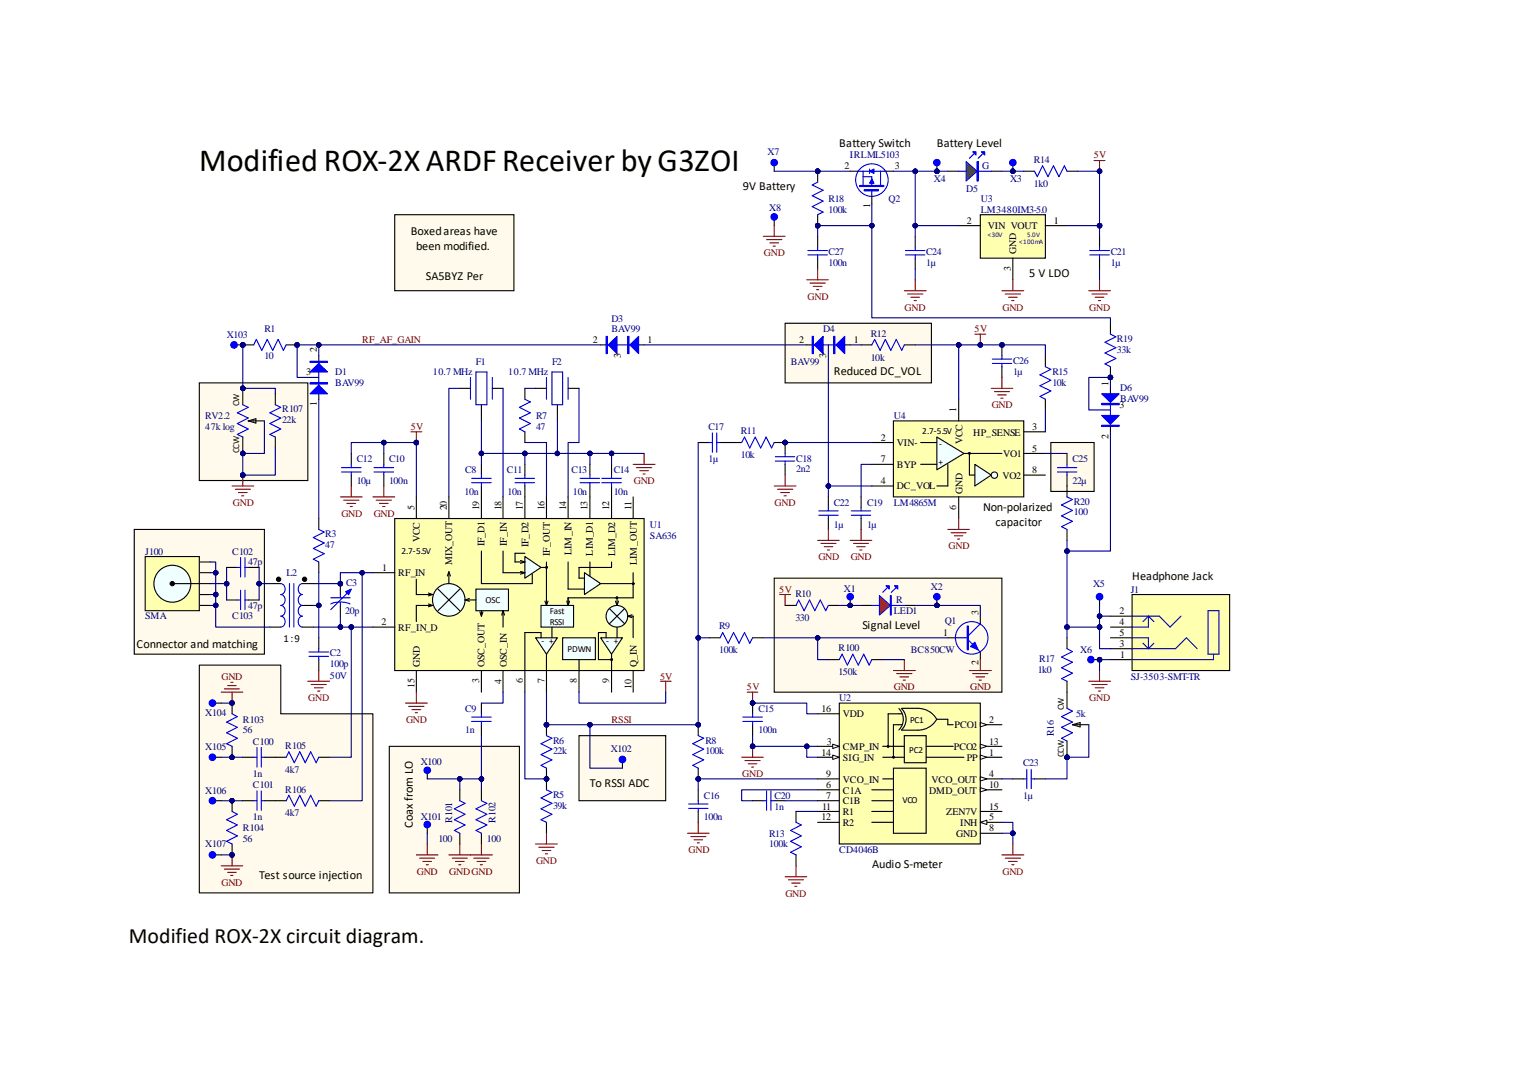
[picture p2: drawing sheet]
<svg xmlns="http://www.w3.org/2000/svg" width="297mm" height="210mm" viewBox="0 0 297 210" stroke-linecap="round" stroke-linejoin="round" font-family="sans-serif">
<defs><g id="words">
<text font-size="6.3" x="38.6" y="33.2">Modified ROX-2X ARDF Receiver by G3ZOI</text>
<text font-size="4.2" x="25" y="182.8">Modified ROX-2X circuit diagram.</text>
<g font-size="2.4">
<text x="162.7" y="28.4">Battery Switch</text>
<text x="181.6" y="28.4">Battery Level</text>
<text x="144.1" y="36.8">9V Battery</text>
<text x="79.6" y="45.5">Boxed areas have</text>
<text x="80.7" y="48.4">been modified.</text>
<text x="199.6" y="53.7">5 V LDO</text>
<text x="82.6" y="54.3">SA5BYZ Per</text>
<text x="161.7" y="72.6">Reduced DC_VOL</text>
<text x="190.6" y="99">Non-polarized</text>
<text x="193" y="102">capacitor</text>
<text x="219.5" y="112.4">Headphone Jack</text>
<text x="26.5" y="125.6">Connector and matching</text>
<text x="167.2" y="122">Signal Level</text>
<text x="114.4" y="152.4">To RSSI ADC</text>
<text x="80" y="160.5" transform="rotate(-90 80 160.5)">Coax from LO</text>
<text x="50.2" y="170.3">Test source injection</text>
<text x="169.1" y="168.3">Audio S-meter</text>
</g>
<g font-size="2.1">
<text x="55" y="124.4">1 9</text>
<text x="56.3" y="124.4">:</text>
</g>
<g font-size="1.9" fill="#000080">
<text x="148.8" y="30.1">X7</text>
<text x="164.8" y="30.7">IRLML5103</text>
<text x="181.1" y="35.3">X4</text>
<text x="190.5" y="32.8">G</text>
<text x="195.8" y="35.3">X3</text>
<text x="200.4" y="31.6">R14</text>
<text x="149.1" y="40.9">X8</text>
<text x="160.6" y="39.2">R18</text>
<text x="160.6" y="41.3">100k</text>
<text x="172.3" y="39.2">Q2</text>
<text x="187.3" y="37.3">D5</text>
<text x="190.2" y="39.2">U3</text>
<text x="190.2" y="41.3">LM3480IM3-5.0</text>
<text x="200.4" y="36.2">1k0</text>
<text x="160.6" y="49.5">C27</text>
<text x="160.6" y="51.6">100n</text>
<text x="179.6" y="49.5">C24</text>
<text x="179.6" y="51.6">1µ</text>
<text x="215.4" y="49.5">C21</text>
<text x="215.4" y="51.6">1µ</text>
<text x="44" y="65.4">X103</text>
<text x="51.3" y="64.4">R1</text>
<text x="118.6" y="62.3">D3</text>
<text x="118.6" y="64.4">BAV99</text>
<text x="159.6" y="64.4">D4</text>
<text x="168.8" y="65.3">R12</text>
<text x="51.3" y="69.6">10</text>
<text x="92.3" y="70.7">F1</text>
<text x="107.1" y="70.7">F2</text>
<text x="153.3" y="70.7">BAV99</text>
<text x="168.8" y="69.9">10k</text>
<text x="196.4" y="70.5">C26</text>
<text x="216.6" y="66.3">R19</text>
<text x="216.6" y="68.5">33k</text>
<text x="65" y="72.8">D1</text>
<text x="65" y="74.8">BAV99</text>
<text x="83.9" y="72.8">10.7 MHz</text>
<text x="98.5" y="72.8">10.7 MHz</text>
<text x="196.4" y="72.6">1µ</text>
<text x="204" y="72.6">R15</text>
<text x="204" y="74.7">10k</text>
<text x="217.2" y="75.7">D6</text>
<text x="217.2" y="77.9">BAV99</text>
<text x="39.8" y="81.3">RV2.2</text>
<text x="39.8" y="83.4">47k log</text>
<text x="54.7" y="79.9">R107</text>
<text x="54.7" y="82">22k</text>
<text x="103.9" y="81.3">R7</text>
<text x="103.9" y="83.4">47</text>
<text x="137.4" y="83.4">C17</text>
<text x="173.3" y="81.3">U4</text>
<text x="69.2" y="89.6">C12</text>
<text x="75.4" y="89.6">C10</text>
<text x="137.4" y="89.6">1µ</text>
<text x="143.6" y="84.1">R11</text>
<text x="143.6" y="88.7">10k</text>
<text x="154.3" y="89.5">C18</text>
<text x="207.9" y="89.6">C25</text>
<text x="69.2" y="93.8">10µ</text>
<text x="75.4" y="93.8">100n</text>
<text x="90.1" y="95.9">10n</text>
<text x="90.2" y="91.7">C8</text>
<text x="98.3" y="91.7">C11</text>
<text x="98.4" y="95.9">10n</text>
<text x="110.8" y="91.7">C13</text>
<text x="111.1" y="95.9">10n</text>
<text x="119" y="91.7">C14</text>
<text x="119" y="95.9">10n</text>
<text x="154.3" y="91.6">2n2</text>
<text x="207.9" y="93.8">22µ</text>
<text x="161.7" y="98">C22</text>
<text x="168.1" y="98">C19</text>
<text x="173.3" y="98">LM4865M</text>
<text x="208.2" y="97.8">R20</text>
<text x="208.2" y="99.9">100</text>
<text x="28.1" y="107.5">J100</text>
<text x="45" y="107.5">C102</text>
<text x="63.1" y="104.1">R3</text>
<text x="63.1" y="106.2">47</text>
<text x="126" y="102.3">U1</text>
<text x="126" y="104.4">SA636</text>
<text x="161.7" y="102.3">1µ</text>
<text x="168.1" y="102.3">1µ</text>
<text x="48.1" y="109.6">47p</text>
<text x="55.6" y="111.7">L2</text>
<text x="67.1" y="113.7">C3</text>
<text x="212" y="113.8">X5</text>
<text x="48.1" y="118">47p</text>
<text x="66.9" y="119">20p</text>
<text x="154.2" y="115.7">R10</text>
<text x="163.6" y="114.7">X1</text>
<text x="173.3" y="119">LED1</text>
<text x="173.8" y="116.9">R</text>
<text x="180.5" y="114.4">X2</text>
<text x="219.2" y="114.9">J1</text>
<text x="28.1" y="120.1">SMA</text>
<text x="45" y="120.1">C103</text>
<text x="139.4" y="122">R9</text>
<text x="154.2" y="120.4">330</text>
<text x="183.2" y="120.9">Q1</text>
<text x="64" y="131.6">50V</text>
<text x="64" y="127.2">C2</text>
<text x="64" y="129.3">100p</text>
<text x="139.4" y="126.6">100k</text>
<text x="162.6" y="126.2">R100</text>
<text x="162.6" y="130.8">150k</text>
<text x="176.6" y="126.6">BC850CW</text>
<text x="201.2" y="130.3">1k0</text>
<text x="201.5" y="128.3">R17</text>
<text x="209.4" y="126.6">X6</text>
<text x="219.2" y="131.7">SJ-3503-SMT-TR</text>
<text x="90.2" y="138">C9</text>
<text x="147.1" y="138">C15</text>
<text x="162.7" y="135.9">U2</text>
<text x="39.8" y="138.9">X104</text>
<text x="47.1" y="140">R103</text>
<text x="47.1" y="142.2">56</text>
<text x="90.2" y="142.2">1n</text>
<text x="147.1" y="142.2">100n</text>
<text x="204.3" y="142.6" transform="rotate(-90 204.3 142.6)">R16</text>
<text x="208.7" y="139">5k</text>
<text x="39.8" y="145.4">X105</text>
<text x="49" y="144.4">C100</text>
<text x="55.3" y="145.1">R105</text>
<text x="55.3" y="149.8">4k7</text>
<text x="81.6" y="148.3">X100</text>
<text x="107.2" y="144.1">R6</text>
<text x="107.2" y="146.2">22k</text>
<text x="118.4" y="145.7">X102</text>
<text x="136.8" y="144.1">R8</text>
<text x="136.8" y="146.2">100k</text>
<text x="198.4" y="148.5">C23</text>
<text x="39.8" y="153.8">X106</text>
<text x="49" y="150.7">1n</text>
<text x="49" y="152.7">C101</text>
<text x="55.3" y="153.6">R106</text>
<text x="107.2" y="154.7">R5</text>
<text x="136.5" y="154.8">C16</text>
<text x="150.2" y="154.8">C20</text>
<text x="198.4" y="154.8">1µ</text>
<text x="47.1" y="161.1">R104</text>
<text x="49" y="159">1n</text>
<text x="55.3" y="158.2">4k7</text>
<text x="81.6" y="158.9">X101</text>
<text x="87.7" y="159.5" transform="rotate(-90 87.7 159.5)">R101</text>
<text x="96.1" y="159.5" transform="rotate(-90 96.1 159.5)">R102</text>
<text x="107.2" y="156.8">39k</text>
<text x="136.5" y="159">100n</text>
<text x="150.2" y="156.9">1n</text>
<text x="39.8" y="164.2">X107</text>
<text x="47.1" y="163.2">56</text>
<text x="85" y="163.2">100</text>
<text x="94.4" y="163.2">100</text>
<text x="149.1" y="162.1">R13</text>
<text x="149.1" y="164.2">100k</text>
<text x="162.7" y="165.3">CD4046B</text>
</g>
<g font-size="1.9">
<text x="163.7" y="32.8">2</text>
<text x="173.5" y="32.8">3</text>
<text x="168.7" y="40.4" transform="rotate(-90 168.7 40.4)">1</text>
<text x="187.5" y="43.4">2</text>
<text x="191.5" y="44.4">VIN VOUT</text>
<text x="204.3" y="43.4">1</text>
<text x="196" y="52.5" transform="rotate(-90 196 52.5)">3</text>
<text x="197" y="49.2" transform="rotate(-90 197 49.2)">GND</text>
<text x="61.4" y="68.3" transform="rotate(-90 61.4 68.3)">2</text>
<text x="115" y="66.5">2</text>
<text x="120.4" y="69.3" transform="rotate(-90 120.4 69.3)">3</text>
<text x="125.6" y="66.5">1</text>
<text x="155" y="66.5">2</text>
<text x="160.2" y="69.3" transform="rotate(-90 160.2 69.3)">3</text>
<text x="165.6" y="66.5">1</text>
<text x="59.3" y="72.8">3</text>
<text x="214.9" y="74.7" transform="rotate(-90 214.9 74.7)">1</text>
<text x="61.4" y="78.7" transform="rotate(-90 61.4 78.7)">1</text>
<text x="185.4" y="79.9" transform="rotate(-90 185.4 79.9)">1</text>
<text x="200.1" y="83.4">3</text>
<text x="217" y="79.2">3</text>
<text x="170.8" y="85.4">2</text>
<text x="170.8" y="89.6">7</text>
<text x="173.9" y="86.5">VIN-</text>
<text x="186.6" y="86.1" transform="rotate(-90 186.6 86.1)">VCC</text>
<text x="188.7" y="84.4">HP_SENSE</text>
<text x="194.5" y="88.6">VO1</text>
<text x="200.1" y="87.5">5</text>
<text x="214.9" y="85.1" transform="rotate(-90 214.9 85.1)">2</text>
<text x="170.8" y="93.8">4</text>
<text x="173.9" y="90.7">BYP</text>
<text x="173.9" y="94.9">DC_VOL</text>
<text x="186.6" y="95.8" transform="rotate(-90 186.6 95.8)">GND</text>
<text x="194.3" y="92.8">VO2</text>
<text x="200.1" y="91.7">8</text>
<text x="80.3" y="98.9" transform="rotate(-90 80.3 98.9)">5</text>
<text x="86.6" y="98.9" transform="rotate(-90 86.6 98.9)">20</text>
<text x="92.9" y="98.9" transform="rotate(-90 92.9 98.9)">19</text>
<text x="97.2" y="98.9" transform="rotate(-90 97.2 98.9)">18</text>
<text x="101.4" y="98.9" transform="rotate(-90 101.4 98.9)">17</text>
<text x="105.6" y="98.9" transform="rotate(-90 105.6 98.9)">16</text>
<text x="109.8" y="98.9" transform="rotate(-90 109.8 98.9)">14</text>
<text x="113.9" y="98.9" transform="rotate(-90 113.9 98.9)">13</text>
<text x="118.1" y="98.9" transform="rotate(-90 118.1 98.9)">12</text>
<text x="122.4" y="98.9" transform="rotate(-90 122.4 98.9)">11</text>
<text x="185.4" y="98.9" transform="rotate(-90 185.4 98.9)">6</text>
<text x="81.4" y="105" transform="rotate(-90 81.4 105)">VCC</text>
<text x="93.9" y="105.9" transform="rotate(-90 93.9 105.9)">IF_D1</text>
<text x="98.3" y="105.7" transform="rotate(-90 98.3 105.7)">IF_IN</text>
<text x="102.4" y="106" transform="rotate(-90 102.4 106)">IF_D2</text>
<text x="106.6" y="107.7" transform="rotate(-90 106.6 107.7)">IF_OUT</text>
<text x="110.8" y="107.5" transform="rotate(-90 110.8 107.5)">LIM_IN</text>
<text x="115" y="107.7" transform="rotate(-90 115 107.7)">LIM_D1</text>
<text x="119.3" y="107.8" transform="rotate(-90 119.3 107.8)">LIM_D2</text>
<text x="74.1" y="110.7">1</text>
<text x="77.2" y="111.7">RF_IN</text>
<text x="87.7" y="109.6" transform="rotate(-90 87.7 109.6)">MIX_OUT</text>
<text x="123.5" y="109.5" transform="rotate(-90 123.5 109.5)">LIM_OUT</text>
<text x="189.7" y="119.2" transform="rotate(-90 189.7 119.2)">3</text>
<text x="217" y="119">2</text>
<text x="74" y="121.1">2</text>
<text x="77.2" y="122.3">RF_IN_D</text>
<text x="182.9" y="123.4">1</text>
<text x="217" y="125.4">3</text>
<text x="217" y="123.4">5</text>
<text x="217" y="121.1">4</text>
<text x="81.4" y="129.3" transform="rotate(-90 81.4 129.3)">GND</text>
<text x="93.9" y="129.3" transform="rotate(-90 93.9 129.3)">OSC_OUT</text>
<text x="98.3" y="129.3" transform="rotate(-90 98.3 129.3)">OSC_IN</text>
<text x="123.5" y="129.3" transform="rotate(-90 123.5 129.3)">Q_IN</text>
<text x="189.7" y="128.9" transform="rotate(-90 189.7 128.9)">2</text>
<text x="217.2" y="127.5">1</text>
<text x="80.3" y="133.3" transform="rotate(-90 80.3 133.3)">15</text>
<text x="92.9" y="132.5" transform="rotate(-90 92.9 132.5)">3</text>
<text x="97.2" y="132.6" transform="rotate(-90 97.2 132.6)">4</text>
<text x="101.4" y="132.5" transform="rotate(-90 101.4 132.5)">6</text>
<text x="105.6" y="132.5" transform="rotate(-90 105.6 132.5)">7</text>
<text x="111.8" y="132.5" transform="rotate(-90 111.8 132.5)">8</text>
<text x="118.1" y="132.5" transform="rotate(-90 118.1 132.5)">9</text>
<text x="122.4" y="133.5" transform="rotate(-90 122.4 133.5)">10</text>
<text x="159.3" y="138">16</text>
<text x="163.4" y="139">VDD</text>
<text x="185.1" y="141.1">PCO1</text>
<text x="191.8" y="140">2</text>
<text x="159.3" y="146.5">14</text>
<text x="160.3" y="144.4">3</text>
<text x="163.4" y="145.4">CMP_IN</text>
<text x="163.4" y="147.5">SIG_IN</text>
<text x="185" y="145.4">PCO2</text>
<text x="187.5" y="147.5">PP</text>
<text x="191.8" y="146.5">1</text>
<text x="191.8" y="144.4">13</text>
<text x="160.2" y="150.7">9</text>
<text x="160.2" y="152.7">6</text>
<text x="160.2" y="154.8">7</text>
<text x="163.4" y="151.7">VCO_IN</text>
<text x="163.4" y="153.8">C1A</text>
<text x="163.4" y="155.9">C1B</text>
<text x="180.2" y="153.8">DMD_OUT</text>
<text x="180.6" y="151.7">VCO_OUT</text>
<text x="191.8" y="152.7">10</text>
<text x="191.8" y="150.7">4</text>
<text x="159.3" y="159">12</text>
<text x="159.4" y="156.9">11</text>
<text x="163.4" y="157.9">R1</text>
<text x="163.4" y="160.1">R2</text>
<text x="183.5" y="157.9">ZEN7V</text>
<text x="186.1" y="160.1">INH</text>
<text x="191.8" y="159">5</text>
<text x="191.8" y="161.1">8</text>
<text x="191.8" y="156.9">15</text>
<text x="185.4" y="162.1">GND</text>
</g>
<g font-size="1.9" fill="#800000">
<text x="212.1" y="30.7">5V</text>
<text x="148.1" y="49.7">GND</text>
<text x="156.6" y="58.1">GND</text>
<text x="175.4" y="60.2">GND</text>
<text x="189" y="64.4">5V</text>
<text x="194.3" y="60.2">GND</text>
<text x="211.2" y="60.2">GND</text>
<text x="70.2" y="66.5">RF_AF_GAIN</text>
<text x="79.6" y="83.4">5V</text>
<text x="192.3" y="79.2">GND</text>
<text x="122.9" y="93.8">GND</text>
<text x="45.2" y="98">GND</text>
<text x="66.2" y="100.2">GND</text>
<text x="72.5" y="100.2">GND</text>
<text x="150.2" y="98">GND</text>
<text x="183.9" y="106.5">GND</text>
<text x="158.7" y="108.6">GND</text>
<text x="165" y="108.6">GND</text>
<text x="151.1" y="114.9">5V</text>
<text x="42.9" y="131.7">GND</text>
<text x="128" y="131.7">5V</text>
<text x="59.8" y="135.9">GND</text>
<text x="144.8" y="133.8">5V</text>
<text x="173.3" y="133.8">GND</text>
<text x="188.1" y="133.8">GND</text>
<text x="211.2" y="135.9">GND</text>
<text x="78.7" y="140">GND</text>
<text x="118.6" y="140">RSSI</text>
<text x="143.9" y="150.7">GND</text>
<text x="103.9" y="167.5">GND</text>
<text x="133.5" y="165.3">GND</text>
<text x="42.9" y="171.7">GND</text>
<text x="80.8" y="169.6">GND</text>
<text x="87.1" y="169.6">GNDGND</text>
<text x="152.3" y="173.8">GND</text>
<text x="194.3" y="169.6">GND</text>
</g>
<g font-size="1.8">
<text x="46.4" y="78.7" transform="rotate(-90 46.4 78.7)">CW</text>
<text x="46.4" y="87.8" transform="rotate(-90 46.4 87.8)">CCW</text>
<text x="178.8" y="84.1">2.7-5.5V</text>
<text x="182.1" y="86.7">-</text>
<text x="181.9" y="90.1">+</text>
<text x="77.8" y="107.4">2.7-5.5V</text>
<text x="94.1" y="116.9">OSC</text>
<text x="106.6" y="119">Fast</text>
<text x="105" y="124.8">- +</text>
<text x="106.6" y="121.1">RSSI</text>
<text x="117.5" y="124.8">- +</text>
<text x="110.1" y="126.3">PDWN</text>
<text x="206.3" y="137.7" transform="rotate(-90 206.3 137.7)">CW</text>
<text x="176.4" y="140">PC1</text>
<text x="176.3" y="145.9">PC2</text>
<text x="206.3" y="146.8" transform="rotate(-90 206.3 146.8)">CCW</text>
<text x="175" y="155.6">VCO</text>
</g>
<g font-size="1.3" fill="#11037f">
<text x="191.5" y="45.9">&lt;30V</text>
<text x="197.6" y="47.2">&lt;100mA</text>
<text x="199.1" y="45.9">5.0V</text>
</g>
</g></defs>
<path d="M38.6 128.9h15.8v9.4h17.9v34.8h-33.7z" fill-rule="evenodd" fill="#fffaeb"/>
<path d="M38.6 128.9h15.8v9.4h17.9v34.8h-33.7z" fill="none" stroke="#000" stroke-width=".21"/>
<path d="M26 102.6h25.3v24.2h-25.3z" fill-rule="evenodd" fill="#fffaeb"/>
<path d="M26 102.6h25.3v24.2h-25.3z" fill="none" stroke="#000" stroke-width=".21"/>
<path d="M152.2 62.7h28.4v11.5h-28.4z" fill-rule="evenodd" fill="#fffaeb"/>
<path d="M152.2 62.7h28.4v11.5h-28.4z" fill="none" stroke="#000" stroke-width=".21"/>
<path d="M38.6 74.2h21.1v18.9h-21.1z" fill-rule="evenodd" fill="#fffaeb"/>
<path d="M38.6 74.2h21.1v18.9h-21.1z" fill="none" stroke="#000" stroke-width=".21"/>
<path d="M112.3 142.6h16.8v12.6h-16.8z" fill-rule="evenodd" fill="#fffaeb"/>
<path d="M112.3 142.6h16.8v12.6h-16.8z" fill="none" stroke="#000" stroke-width=".21"/>
<path d="M75.5 144.7h25.2v28.4h-25.2z" fill-rule="evenodd" fill="#fffaeb"/>
<path d="M75.5 144.7h25.2v28.4h-25.2z" fill="none" stroke="#000" stroke-width=".21"/>
<path d="M203.7 85.8h8.4v9.4h-8.4z" fill-rule="evenodd" fill="#fffaeb"/>
<path d="M203.7 85.8h8.4v9.4h-8.4z" fill="none" stroke="#000" stroke-width=".21"/>
<path d="M150.1 112.1h44.2v22.1h-44.2z" fill-rule="evenodd" fill="#fffaeb"/>
<path d="M150.1 112.1h44.2v22.1h-44.2z" fill="none" stroke="#000" stroke-width=".21"/>
<path d="M76.5 41.6h23.1v14.7h-23.1z" fill-rule="evenodd" fill="#fffaeb"/>
<path d="M76.5 41.6h23.1v14.7h-23.1zM61.8 100.5v2.1M61.8 108.9v2.1" fill="none" stroke="#000" stroke-width=".21"/>
<path d="M61.8 102.6l1.1 .5-2.2 1.1 2.2 1-2.2 1.1 2.2 1-2.2 1.1 1.1 .5" fill="none" stroke="#00f" stroke-width=".21"/>
<circle cx="57.6" cy="66.8" r=".42" fill="#000080"/>
<circle cx="57.6" cy="66.8" r=".42" fill="none" stroke="#000080" stroke-width=".19"/>
<circle cx="47.1" cy="66.8" r=".43" fill="#000080"/>
<circle cx="47.1" cy="66.8" r=".43" fill="none" stroke="#000080" stroke-width=".19"/>
<path d="M55.5 66.8h2.1" fill="none" stroke="#000" stroke-width=".21"/>
<circle cx="57.6" cy="66.8" r=".42" fill="#000080"/>
<circle cx="57.6" cy="66.8" r=".42" fill="none" stroke="#000080" stroke-width=".19"/>
<path d="M47.1 66.8h2.1" fill="none" stroke="#000" stroke-width=".21"/>
<circle cx="47.1" cy="66.8" r=".43" fill="#000080"/>
<circle cx="47.1" cy="66.8" r=".43" fill="none" stroke="#000080" stroke-width=".19"/>
<path d="M49.2 66.8l.5-1 1.1 2.1 1-2.1 1.1 2.1 1-2.1 1 2.1 .6-1.1" fill="none" stroke="#00f" stroke-width=".21"/>
<path d="M45 94.2h4.2M45.6 94.8h3M46.2 95.5h1.7M46.9 96.1h.4M47.1 92.1v2.1" fill="none" stroke="#800000" stroke-width=".21"/>
<circle cx="47.1" cy="92.1" r=".43" fill="#000080"/>
<circle cx="47.1" cy="92.1" r=".43" fill="none" stroke="#000080" stroke-width=".19"/>
<path d="M61.8 123.6v2.1M61.8 127.8v2.2" fill="none" stroke="#000" stroke-width=".21"/>
<path d="M59.9 127.2h3.8M59.9 126.4h3.8M61.8 125.7v.7M61.8 127.2v.6" fill="none" stroke="#00f" stroke-width=".21"/>
<circle cx="66" cy="113.1" r=".43" fill="#000080"/>
<circle cx="66" cy="113.1" r=".43" fill="none" stroke="#000080" stroke-width=".19"/>
<path d="M66 113.1v2.1" fill="none" stroke="#000" stroke-width=".21"/>
<circle cx="66" cy="113.1" r=".43" fill="#000080"/>
<circle cx="66" cy="113.1" r=".43" fill="none" stroke="#000080" stroke-width=".19"/>
<path d="M66 117.3v2.1" fill="none" stroke="#000" stroke-width=".21"/>
<path d="M64.1 115.9h3.8M66 115.2v.7M66 116.7v.6M67.9 114.4l-3.8 3.8" fill="none" stroke="#00f" stroke-width=".21"/>
<path d="M67 114.7l1.1-.5-.5 1.1z" fill="#00f"/>
<path d="M60.1 70h3.4v.2h-3.4zM60.1 70.1h3.4M64.1 117.1a4.8 4.8 0 0 1 3.8 0M67 114.7l1.1-.5-.5 1.1z" fill="none" stroke="#00f" stroke-width=".21"/>
<path d="M59.7 132h4.2M60.3 132.7h3M61 133.3h1.6M61.6 133.9h.4M61.8 130v2" fill="none" stroke="#800000" stroke-width=".21"/>
<path d="M61.8 69v1" fill="none" stroke="#000" stroke-width=".21"/>
<path d="M60.1 72.1l1.7-1.7 1.7 1.7z" fill="#00f"/>
<path d="M60.1 72.1l1.7-1.7 1.7 1.7zM60.1 74.2h3.4v.2h-3.4zM60.1 74.3h3.4M61.8 70v6.3" fill="none" stroke="#00f" stroke-width=".21"/>
<path d="M61.8 76.3v1.1" fill="none" stroke="#000" stroke-width=".21"/>
<path d="M60.1 76.3l1.7-1.7 1.7 1.7z" fill="#00f"/>
<path d="M60.1 76.3l1.7-1.7 1.7 1.7z" fill="none" stroke="#00f" stroke-width=".21"/>
<path d="M76.5 100.5h48.4v29.5h-48.4z" fill-rule="evenodd" fill="#ffffb0"/>
<path d="M72.3 111h4.2M76.5 100.5h48.4v29.5h-48.4zM80.7 115.2h3.2M83.1 114.9l.8 .3M83.9 115.2l-.8 .3M72.3 121.5h4.2" fill="none" stroke="#000" stroke-width=".21"/>
<path d="M101.8 107.9l3.1 2.1-3.1 2.1z" fill="#f0ffff"/>
<path d="M101.8 107.9l3.1 2.1-3.1 2.1z" fill="none" stroke="#000" stroke-width=".21"/>
<circle cx="87" cy="116.3" r="3.2" fill="#f0ffff"/>
<g fill="none" stroke="#000" stroke-width=".21">
<path d="M80.7 96.3v4.2M84.9 114.2l4.3 4.2M89.2 114.2l-4.3 4.2M80.7 130v4.2"/>
<circle cx="87" cy="116.3" r="3.2"/>
</g>
<path d="M92.3 114.2h6.3v4.2h-6.3z" fill-rule="evenodd" fill="#f0ffff"/>
<g fill="none" stroke="#000" stroke-width=".21">
<path d="M87 96.3v4.2M93.3 96.3v4.2M97.5 96.3v4.2M101.8 96.3v4.2M106 96.3v4.2M110.1 96.3v4.2M114.4 96.3v4.2M118.6 96.3v4.2M122.8 96.3v4.2M80.7 112.3v2.9M87 110.8v2.3M87 110.8l-.3 .8"/>
<path d="M87 110.8l.3 .8M90.2 116.3h2.1M90.2 116.3l.8 .2M91 116l-.8 .3M92.3 114.2h6.3v4.2h-6.3zM93 118.6l.3 .8M93.3 106.8v6.3h9.9v-1.8M93.3 118.4v1M93.6 118.6l-.3 .8M97.5 106.8v4.2h4.3M97.5 118.4v3.1M97.5 118.4l-.2 .8"/>
<path d="M97.5 118.4l.3 .8M100.9 110.7l.9 .3M101.8 111l-.9 .3M106 108.9v1.1h-1.1M110.1 108.9v5.3h3.2M118.6 108.9v1.1h-6.3v2.1h1M93.3 130v4.2M97.5 130v4.2"/>
</g>
<path d="M104.9 117.3h6.3v4.2h-6.3z" fill-rule="evenodd" fill="#f0ffff"/>
<path d="M104.9 117.3h6.3v4.2h-6.3z" fill="none" stroke="#000" stroke-width=".21"/>
<path d="M103.8 123.6h4.3l-2.1 3.2z" fill="#f0ffff"/>
<path d="M103.8 123.6h4.3l-2.1 3.2z" fill="none" stroke="#000" stroke-width=".21"/>
<path d="M113.3 111l3.2 2.1-3.2 2.1z" fill="#f0ffff"/>
<path d="M105.7 116.5l.3 .8M105.9 109.9h.2v.2h-.2zM106 110v7.3M106.3 116.5l-.3 .8M113.3 111l3.2 2.1-3.2 2.1zM116.5 113.1h6.3M122.7 113h.2v.2h-.2zM122.8 111v4.9h-12.7v1.4M104.9 123.6v-1h-3.1v11.6M106 126.8v7.4M107 121.5v2.1" fill="none" stroke="#000" stroke-width=".21"/>
<path d="M109.1 123.6h6.3v4.2h-6.3z" fill-rule="evenodd" fill="#f0ffff"/>
<path d="M109.1 123.6h6.3v4.2h-6.3zM112.3 127.8v6.4" fill="none" stroke="#000" stroke-width=".21"/>
<path d="M116.5 123.6h4.2l-2.1 3.2z" fill="#f0ffff"/>
<path d="M116.5 123.6h4.2l-2.1 3.2z" fill="none" stroke="#000" stroke-width=".21"/>
<circle cx="119.6" cy="119.4" r="2.1" fill="#f0ffff"/>
<g fill="none" stroke="#000" stroke-width=".21">
<path d="M83.1 117.1l.8 .2M83.9 117.3h-3.2v3.2M83.9 117.3l-.8 .3M100.9 108.6l.9 .3M101.8 107.2h-1.9v1.7h1.9M101.8 108.9l-.9 .3M109.9 116.5l.2 .8M110.1 115.9v1.4M110.4 116.5l-.3 .8M114.4 108.9v2.7M118.1 117.9l3 3M119.3 116.5l.3 .8"/>
<path d="M119.5 115.7h.2v.3h-.2zM119.6 115.9v1.4M119.9 116.5l-.3 .8M121.1 117.9l-3 3M121.7 119.4h1.1v4.2M121.7 119.4l.9 .3M122.6 119.2l-.9 .2M117.5 123.6v-1h-1.5v5.2h2.6M118.5 127.7h.2v.2h-.2zM118.6 126.8v7.4M119.6 121.5v2.1M122.8 130v4.2"/>
<circle cx="119.6" cy="119.4" r="2.1"/>
</g>
<path d="M79.7 83.7h2.1M80.7 83.7v2.1" fill="none" stroke="#800000" stroke-width=".21"/>
<circle cx="80.7" cy="85.8" r=".43" fill="#000080"/>
<circle cx="80.7" cy="85.8" r=".43" fill="none" stroke="#000080" stroke-width=".19"/>
<g fill="none" stroke="#000" stroke-width=".21">
<path d="M89.2 75.3h2M93.3 78.4v3.2M95.5 75.3h2M101.8 75.3v2.1M103.8 75.3h2.2M108.1 78.4v3.2M110.1 75.3h2.2M68.1 87.9v2.1M68.1 92.1v2.1M74.4 87.9v2.1M74.4 92.1v2.1M93.3 90v2.1"/>
<path d="M93.3 94.2v2.1M101.8 83.7v2.1M101.8 90v2.1M101.8 94.2v2.1M114.4 90v2.1M114.4 94.2v2.1M118.6 90v2.1M118.6 94.2v2.1M93.3 136.3v2M93.3 140.5v2.1"/>
</g>
<g fill="none" stroke="#00f" stroke-width=".21">
<path d="M101.8 77.4l1 .5-2.1 1.1 2.1 1-2.1 1 2.1 1.1-2.1 1 1.1 .6M66.2 91.5h3.8M66.2 90.6h3.8M68.1 90v.6M68.1 91.5v.6M72.5 91.5h3.8M72.5 90.6h3.8M74.4 90v.6M74.4 91.5v.6M91.4 93.6h3.8M91.4 92.7h3.8M93.3 92.1v.6"/>
<path d="M93.3 93.6v.6M99.9 93.6h3.7M99.9 92.7h3.7M101.8 92.1v.6M101.8 93.6v.6M112.5 93.6h3.7M112.5 92.7h3.7M114.4 92.1v.6M114.4 93.6v.6M116.7 93.6h3.8M116.7 92.7h3.8M118.6 92.1v.6"/>
<path d="M118.6 93.6v.6M91.4 139.8h3.8M91.4 139h3.8M93.3 138.3v.7M93.3 139.8v.7"/>
</g>
<g fill="none" stroke="#800000" stroke-width=".21">
<path d="M66 96.3h4.2M66.6 96.9h3M67.3 97.6h1.7M67.9 98.2h.4M68.1 94.2v2.1M72.3 96.3h4.2M72.9 96.9h3M73.6 97.6h1.7M74.2 98.2h.4M74.4 94.2v2.1M122.8 90h4.2M123.4 90.6h3"/>
<path d="M124 91.2h1.7M124.7 91.9h.4M124.9 87.9v2.1M78.6 136.3h4.2M79.2 136.9h3M79.9 137.5h1.7M80.5 138.1h.4M80.7 134.2v2.1"/>
</g>
<path d="M91.2 73.2v4.2M92.3 72.1h2.1v6.3h-2.1zM95.5 73.2v4.2M106 73.2v4.2M107 72.1h2.1v6.3h-2.1zM110.1 73.2v4.2" fill="none" stroke="#0000bf" stroke-width=".21"/>
<circle cx="106" cy="151" r=".43" fill="#000080"/>
<circle cx="106" cy="151" r=".43" fill="none" stroke="#000080" stroke-width=".19"/>
<path d="M106 151v2.1M106 159.4v2.1" fill="none" stroke="#000" stroke-width=".21"/>
<circle cx="106" cy="151" r=".43" fill="#000080"/>
<circle cx="106" cy="151" r=".43" fill="none" stroke="#000080" stroke-width=".19"/>
<path d="M106 153.1l1 .5-2.1 1 2.1 1.1-2.1 1.1 2.1 1-2.1 1.1 1.1 .5" fill="none" stroke="#00f" stroke-width=".21"/>
<circle cx="106" cy="151" r=".43" fill="#000080"/>
<circle cx="106" cy="151" r=".43" fill="none" stroke="#000080" stroke-width=".19"/>
<circle cx="106" cy="140.5" r=".43" fill="#000080"/>
<circle cx="106" cy="140.5" r=".43" fill="none" stroke="#000080" stroke-width=".19"/>
<path d="M106 148.9v2.1" fill="none" stroke="#000" stroke-width=".21"/>
<circle cx="106" cy="151" r=".43" fill="#000080"/>
<circle cx="106" cy="151" r=".43" fill="none" stroke="#000080" stroke-width=".19"/>
<path d="M106 140.5v2.1" fill="none" stroke="#000" stroke-width=".21"/>
<circle cx="106" cy="140.5" r=".43" fill="#000080"/>
<circle cx="106" cy="140.5" r=".43" fill="none" stroke="#000080" stroke-width=".19"/>
<path d="M117.5 65.2h.2v3.3h-.2zM117.6 65.2v3.3M106 142.6l1 .5-2.1 1 2.1 1.1-2.1 1.1 2.1 1-2.1 1 1.1 .6" fill="none" stroke="#00f" stroke-width=".21"/>
<path d="M128.1 132h2M129.1 132v2.2M103.8 163.6h4.3M104.5 164.2h2.9M105.1 164.8h1.7M105.7 165.5h.5M106 161.5v2.1" fill="none" stroke="#800000" stroke-width=".21"/>
<path d="M116.5 66.8h1" fill="none" stroke="#000" stroke-width=".21"/>
<path d="M117.9 66.8l1.7-1.6v3.3z" fill="#00f"/>
<path d="M117.5 66.8h6.3M117.9 66.8l1.7-1.6v3.3zM121.7 65.2h.3v3.3h-.3z" fill="none" stroke="#00f" stroke-width=".21"/>
<path d="M121.8 65.2v3.3" fill="none" stroke="#00f" stroke-width=".25"/>
<path d="M123.8 66.8h1.1" fill="none" stroke="#000" stroke-width=".21"/>
<path d="M122.1 66.8l1.7-1.6v3.3z" fill="#00f"/>
<path d="M122.1 66.8l1.7-1.6v3.3zM157.5 65.2h.2v3.3h-.2zM157.6 65.2v3.3" fill="none" stroke="#00f" stroke-width=".21"/>
<path d="M156.4 66.8h1.1" fill="none" stroke="#000" stroke-width=".21"/>
<path d="M157.9 66.8l1.7-1.6v3.3z" fill="#00f"/>
<path d="M157.5 66.8h6.3M157.9 66.8l1.7-1.6v3.3zM161.7 65.2h.2v3.3h-.2zM161.8 65.2v3.3" fill="none" stroke="#00f" stroke-width=".21"/>
<path d="M163.8 66.8h1" fill="none" stroke="#000" stroke-width=".21"/>
<path d="M162.1 66.8l1.7-1.6v3.3z" fill="#00f"/>
<g fill="none" stroke="#00f" stroke-width=".21">
<path d="M162.1 66.8l1.7-1.6v3.3zM185.2 123.6h2.3M187.5 121.3h.2v4.6h-.2zM187.6 121.3v4.6M187.7 124l2.4 2.4M190.1 120.9l-2.4 2.3"/>
<circle cx="188.4" cy="123.6" r="3.1"/>
</g>
<path d="M190.1 119.4v1.5M183.8 123.6h1.4M190.1 126.4v1.4" fill="none" stroke="#000" stroke-width=".21"/>
<path d="M188.2 125.3l.8-.8 .6 1.4z" fill="#00f"/>
<path d="M154.3 117.3l.6-1 1 2.1 1.1-2.1 1 2.1 1-2.1 1.1 2.1 .5-1.1M169 117.3h6.3M172 114l-.8 .8M173.7 114l-.9 .8M139.6 123.6l.5-1 1.1 2.1 1-2.1 1.1 2.1 1.1-2.1 1 2.1 .5-1.1M188.2 125.3l.8-.8 .6 1.4z" fill="none" stroke="#00f" stroke-width=".21"/>
<path d="M152.2 117.3h2.1M160.6 117.3h2.1M167 117.3h2M175.3 117.3h2.2M137.5 123.6h2.1M145.9 123.6h2.1" fill="none" stroke="#000" stroke-width=".21"/>
<path d="M170.5 115.4l2.1 1.9-2.1 1.9z" fill="#f00"/>
<path d="M170.5 115.4l2.1 1.9-2.1 1.9zM172.6 115.4h.2v3.8h-.2z" fill="none" stroke="#00f" stroke-width=".21"/>
<path d="M172.7 115.4v3.8" fill="none" stroke="#00f" stroke-width=".19"/>
<path d="M173.4 113.5h.7v.7z" fill="#00f"/>
<path d="M173.4 113.5h.7v.7z" fill="none" stroke="#00f" stroke-width=".21"/>
<path d="M171.8 113.5h.6v.7z" fill="#00f"/>
<path d="M171.8 113.5h.6v.7z" fill="none" stroke="#00f" stroke-width=".21"/>
<path d="M151.2 115.2h2.1M152.2 115.2v2.1M188 130h4.2M188.6 130.6h3M189.2 131.2h1.7M189.9 131.8h.4M190.1 127.8v2.2" fill="none" stroke="#800000" stroke-width=".21"/>
<circle cx="135.4" cy="151" r=".43" fill="#000080"/>
<circle cx="135.4" cy="151" r=".43" fill="none" stroke="#000080" stroke-width=".19"/>
<circle cx="135.4" cy="140.5" r=".43" fill="#000080"/>
<circle cx="135.4" cy="140.5" r=".43" fill="none" stroke="#000080" stroke-width=".19"/>
<path d="M135.4 148.9v2.1" fill="none" stroke="#000" stroke-width=".21"/>
<circle cx="135.4" cy="151" r=".43" fill="#000080"/>
<circle cx="135.4" cy="151" r=".43" fill="none" stroke="#000080" stroke-width=".19"/>
<path d="M135.4 140.5v2.1" fill="none" stroke="#000" stroke-width=".21"/>
<circle cx="135.4" cy="140.5" r=".43" fill="#000080"/>
<circle cx="135.4" cy="140.5" r=".43" fill="none" stroke="#000080" stroke-width=".19"/>
<path d="M133.5 156.7h3.8M133.5 155.8h3.8M135.4 142.6l1 .5-2.1 1 2.1 1.1-2.1 1.1 2.1 1-2.1 1 1.1 .6M135.4 155.2v.6M135.4 156.7v.6" fill="none" stroke="#00f" stroke-width=".21"/>
<path d="M135.4 153.1v2.1M135.4 157.3v2.1" fill="none" stroke="#000" stroke-width=".21"/>
<path d="M135.4 159.4v2.1M133.3 161.5h4.2M133.9 162.1h3M134.6 162.8h1.6M135.2 163.4h.4" fill="none" stroke="#800000" stroke-width=".21"/>
<circle cx="145.9" cy="136.3" r=".41" fill="#000080"/>
<circle cx="145.9" cy="136.3" r=".41" fill="none" stroke="#000080" stroke-width=".19"/>
<path d="M145.9 136.3v2" fill="none" stroke="#000" stroke-width=".21"/>
<circle cx="145.9" cy="136.3" r=".41" fill="#000080"/>
<circle cx="145.9" cy="136.3" r=".41" fill="none" stroke="#000080" stroke-width=".19"/>
<path d="M145.9 140.5v2.1" fill="none" stroke="#000" stroke-width=".21"/>
<path d="M144 139.8h3.8M144 139h3.8M145.9 138.3v.7M145.9 139.8v.7" fill="none" stroke="#00f" stroke-width=".21"/>
<path d="M143.8 146.8h4.2M144.4 147.4h3M145.1 148h1.7M145.7 148.7h.4M145.9 144.7v2.1" fill="none" stroke="#800000" stroke-width=".21"/>
<circle cx="145.9" cy="144.7" r=".42" fill="#000080"/>
<circle cx="145.9" cy="144.7" r=".42" fill="none" stroke="#000080" stroke-width=".19"/>
<path d="M144.9 134.2h2M145.9 134.2v2.1" fill="none" stroke="#800000" stroke-width=".21"/>
<circle cx="145.9" cy="136.3" r=".41" fill="#000080"/>
<circle cx="145.9" cy="136.3" r=".41" fill="none" stroke="#000080" stroke-width=".19"/>
<path d="M135.4 85.8h2.1M139.6 85.8h2.1" fill="none" stroke="#000" stroke-width=".21"/>
<path d="M137.5 85.8h.6M138.1 83.9v3.8M139 85.8h.6M139 83.9v3.8" fill="none" stroke="#00f" stroke-width=".21"/>
<circle cx="152.2" cy="85.8" r=".42" fill="#000080"/>
<circle cx="152.2" cy="85.8" r=".42" fill="none" stroke="#000080" stroke-width=".19"/>
<path d="M141.7 85.8h2.1M150.1 85.8h2.1" fill="none" stroke="#000" stroke-width=".21"/>
<circle cx="152.2" cy="85.8" r=".42" fill="#000080"/>
<circle cx="152.2" cy="85.8" r=".42" fill="none" stroke="#000080" stroke-width=".19"/>
<path d="M143.8 85.8l.6-1.1 1 2.1 1-2.1 1.1 2.1 1-2.1 1.1 2.1 .5-1" fill="none" stroke="#00f" stroke-width=".21"/>
<circle cx="152.2" cy="85.8" r=".42" fill="#000080"/>
<circle cx="152.2" cy="85.8" r=".42" fill="none" stroke="#000080" stroke-width=".19"/>
<path d="M152.2 85.8v2.1" fill="none" stroke="#000" stroke-width=".21"/>
<circle cx="152.2" cy="85.8" r=".42" fill="#000080"/>
<circle cx="152.2" cy="85.8" r=".42" fill="none" stroke="#000080" stroke-width=".19"/>
<path d="M152.2 90v2.1" fill="none" stroke="#000" stroke-width=".21"/>
<path d="M150.3 89.4h3.8M150.3 88.5h3.8M152.2 87.9v.6M152.2 89.4v.6" fill="none" stroke="#00f" stroke-width=".21"/>
<path d="M150.1 94.2h4.2M150.7 94.8h3M151.4 95.5h1.7M152 96.1h.4M152.2 92.1v2.1" fill="none" stroke="#800000" stroke-width=".21"/>
<path d="M162.7 136.3h27.4v27.3h-27.4z" fill-rule="evenodd" fill="#ffffb0"/>
<path d="M158.5 138.3h4.2M162.7 136.3h27.4v27.3h-27.4zM158.5 144.7h4.2M190.1 161.5h4.2" fill="none" stroke="#000" stroke-width=".21"/>
<path d="M161.5 144.2l1.2 .5-1.2 .4z" fill="#f8fcff"/>
<path d="M161.5 144.2l1.2 .5-1.2 .4z" fill="none" stroke="#000" stroke-width=".19"/>
<path d="M174.3 137.3a2.94 2.94 0 0 1 0 4.2M174.3 138.3h.6M174.8 137.3a2.86 2.86 0 0 1 0 4.2M174.8 137.3a8.8 8.8 0 0 1 5 .4 4 4 0 0 1 1.8 1.7 4.1 4.1 0 0 1-3.6 2.1h-3.2M158.5 146.8h4.2M174.3 140.5h.6" fill="none" stroke="#000" stroke-width=".21"/>
<path d="M161.5 146.3l1.2 .5-1.2 .4z" fill="#f8fcff"/>
<path d="M161.5 146.3l1.2 .5-1.2 .4z" fill="none" stroke="#000" stroke-width=".19"/>
<path d="M175.3 142.6h4.3v5.2h-4.3zM190.1 140.5h4.2" fill="none" stroke="#000" stroke-width=".21"/>
<path d="M190.1 140l1.2 .5-1.2 .4z" fill="#f8fcff"/>
<path d="M190.1 140l1.2 .5-1.2 .4z" fill="none" stroke="#000" stroke-width=".19"/>
<path d="M174.3 138.3h-2.1v6.4M171.2 146.8h4.1M171.2 144.7h4.1M174.3 140.5h-1.1v6.3M190.1 144.7h4.2" fill="none" stroke="#000" stroke-width=".21"/>
<path d="M190.1 144.2l1.2 .5-1.2 .4z" fill="#f8fcff"/>
<path d="M190.1 144.2l1.2 .5-1.2 .4z" fill="none" stroke="#000" stroke-width=".19"/>
<path d="M190.1 146.8h4.2" fill="none" stroke="#000" stroke-width=".21"/>
<path d="M190.1 146.3l1.2 .5-1.2 .4z" fill="#f8fcff"/>
<path d="M190.1 146.3l1.2 .5-1.2 .4z" fill="none" stroke="#000" stroke-width=".19"/>
<path d="M181.6 139.4h2.2v1.1h1M179.6 146.8h7.3M179.6 144.7h5.2M190.1 151h4.2" fill="none" stroke="#000" stroke-width=".21"/>
<path d="M190.1 150.5l1.2 .5-1.2 .4z" fill="#f8fcff"/>
<path d="M190.1 150.5l1.2 .5-1.2 .4z" fill="none" stroke="#000" stroke-width=".19"/>
<path d="M158.5 151h4.2M158.5 153.1h4.2M158.5 155.2h4.2M158.5 157.3h4.2M158.5 159.4h4.2M173.2 148.9h6.4v12.6h-6.4zM190.1 159.4h4.2" fill="none" stroke="#000" stroke-width=".21"/>
<path d="M190.1 159.4l1.2-.4v.8z" fill="#f8fcff"/>
<path d="M190.1 159.4l1.2-.4v.8z" fill="none" stroke="#000" stroke-width=".19"/>
<path d="M190.1 153.1h4.2" fill="none" stroke="#000" stroke-width=".21"/>
<path d="M190.1 152.7l1.2 .4-1.2 .4z" fill="#f8fcff"/>
<path d="M190.1 152.7l1.2 .4-1.2 .4z" fill="none" stroke="#000" stroke-width=".19"/>
<g fill="none" stroke="#000" stroke-width=".21">
<path d="M145.9 155.2h2.1M150.1 155.2h2.1M154.3 157.3v2.1M169 157.3h4.2M169 153.1h4.2M169 155.2h4.2M169 159.4h4.2M171.2 151h2M172.1 144.6l.2 .1-.1 .1zM173.1 146.7h.2v.2h-.2zM190.1 157.3h4.2M196.4 151h2.1"/>
<path d="M200.6 151h2.1M154.3 165.7v2.1"/>
</g>
<path d="M148 155.2h.6M148.6 153.3v3.8M149.5 155.2h.6M149.5 153.3v3.8M154.3 159.4l1.1 .5-2.1 1.1 2.1 1-2.1 1.1 2.1 1-2.1 1.1 1 .5M198.5 151h.6M199.1 149.1v3.8M199.9 151h.7M199.9 149.1v3.8" fill="none" stroke="#00f" stroke-width=".21"/>
<path d="M152.2 169.9h4.2M152.9 170.5h2.9M153.5 171.2h1.6M154.1 171.8h.4M154.3 167.8v2.1M194.3 165.7h4.2M194.9 166.3h3M195.5 167h1.7M196.2 167.6h.4M196.4 163.6v2.1" fill="none" stroke="#800000" stroke-width=".21"/>
<circle cx="206.9" cy="146.8" r=".43" fill="#000080"/>
<circle cx="206.9" cy="146.8" r=".43" fill="none" stroke="#000080" stroke-width=".19"/>
<path d="M206.9 143.6v3.2" fill="none" stroke="#000" stroke-width=".21"/>
<circle cx="206.9" cy="146.8" r=".43" fill="#000080"/>
<circle cx="206.9" cy="146.8" r=".43" fill="none" stroke="#000080" stroke-width=".19"/>
<path d="M215.3 82.6v1.1M206.9 123.6v2.1M206.9 132v5.3M207.9 140.5h3.2M207.9 140.5l1.5-.5v.9z" fill="none" stroke="#000" stroke-width=".21"/>
<path d="M213.6 82.4h3.4v.2h-3.4zM213.6 82.5h3.4M206.9 137.3l1 .5-2.1 1.1 2.1 1.1-2.1 1 2.1 1-2.1 1.1 1.1 .5M206.9 125.7l1 .6-2.1 1 2.1 1.1-2.1 1 2.1 1.1-2.1 1 1.1 .5" fill="none" stroke="#00f" stroke-width=".21"/>
<path d="M213.6 80.5h3.4l-1.7 1.7z" fill="#00f"/>
<path d="M213.6 78.2h3.4v.2h-3.4zM215.3 76.3v6.3M213.6 80.5h3.4l-1.7 1.7z" fill="none" stroke="#00f" stroke-width=".21"/>
<path d="M213.6 78.3h3.4" fill="none" stroke="#00f" stroke-width=".25"/>
<path d="M215.3 75.3v1" fill="none" stroke="#000" stroke-width=".21"/>
<path d="M213.6 76.3h3.4l-1.7 1.7z" fill="#00f"/>
<path d="M213.6 76.3h3.4l-1.7 1.7z" fill="none" stroke="#00f" stroke-width=".21"/>
<path d="M219.5 115.2h18.9v14.8h-18.9z" fill-rule="evenodd" fill="#ffffb0"/>
<path d="M213.2 116.3v1M215.3 119.4h4.2M219.5 115.2h18.9v14.8h-18.9zM215.3 127.8h4.2M215.3 125.7h4.2M215.3 123.6h4.2M215.3 121.5h4.2" fill="none" stroke="#000" stroke-width=".21"/>
<path d="M219.5 119.4h5.3l2.1 2.1 2.1-2.1M222.7 119.4v2.1h-3.2M222.7 119.4l1 1.1M222.7 119.4l-1.1 1.1M234.2 118.4h2.1v8.4h-2.1zM219.5 125.7h8.4l2.1-2.1 2.1 2.1M219.5 123.6h3.2v2.1M221.6 124.7l1.1 1M223.7 124.7l-1 1M235.3 126.8v1h-15.8" fill="none" stroke="#0000b4" stroke-width=".21"/>
<circle cx="213.2" cy="115.7" r=".64" fill="#00f"/>
<circle cx="213.2" cy="115.7" r=".64" fill="none" stroke="#00f" stroke-width=".21"/>
<circle cx="213.2" cy="127.8" r=".43" fill="#000080"/>
<circle cx="213.2" cy="127.8" r=".43" fill="none" stroke="#000080" stroke-width=".19"/>
<path d="M212.1 127.8h1.1" fill="none" stroke="#000" stroke-width=".21"/>
<circle cx="213.2" cy="127.8" r=".43" fill="#000080"/>
<circle cx="213.2" cy="127.8" r=".43" fill="none" stroke="#000080" stroke-width=".19"/>
<circle cx="211.5" cy="127.8" r=".63" fill="#00f"/>
<circle cx="211.5" cy="127.8" r=".63" fill="none" stroke="#00f" stroke-width=".21"/>
<path d="M211.1 132h4.2M211.7 132.7h3M212.3 133.3h1.7M213 133.9h.4M213.2 130v2" fill="none" stroke="#800000" stroke-width=".21"/>
<circle cx="215.3" cy="73.2" r=".42" fill="#000080"/>
<circle cx="215.3" cy="73.2" r=".42" fill="none" stroke="#000080" stroke-width=".19"/>
<path d="M215.3 62.7v2.1M215.3 71.1v2.1" fill="none" stroke="#000" stroke-width=".21"/>
<circle cx="215.3" cy="73.2" r=".42" fill="#000080"/>
<circle cx="215.3" cy="73.2" r=".42" fill="none" stroke="#000080" stroke-width=".19"/>
<path d="M156.6 49.4h3.8M156.6 48.6h3.8M158.5 47.9v.7M158.5 49.4v.6M215.3 64.8l1.1 .5-2.2 1 2.2 1.1-2.2 1 2.2 1.1-2.2 1 1.1 .6" fill="none" stroke="#00f" stroke-width=".21"/>
<path d="M158.5 45.8v2.1M158.5 50v2.2" fill="none" stroke="#000" stroke-width=".21"/>
<path d="M156.4 54.2h4.2M157.1 54.9h2.9M157.7 55.5h1.7M158.3 56.1h.4M158.5 52.2v2" fill="none" stroke="#800000" stroke-width=".21"/>
<circle cx="158.5" cy="33.2" r=".42" fill="#000080"/>
<circle cx="158.5" cy="33.2" r=".42" fill="none" stroke="#000080" stroke-width=".19"/>
<circle cx="158.5" cy="43.7" r=".42" fill="#000080"/>
<circle cx="158.5" cy="43.7" r=".42" fill="none" stroke="#000080" stroke-width=".19"/>
<path d="M158.5 33.2v2.1" fill="none" stroke="#000" stroke-width=".21"/>
<circle cx="158.5" cy="33.2" r=".42" fill="#000080"/>
<circle cx="158.5" cy="33.2" r=".42" fill="none" stroke="#000080" stroke-width=".19"/>
<path d="M158.5 41.6v2.1" fill="none" stroke="#000" stroke-width=".21"/>
<circle cx="158.5" cy="43.7" r=".42" fill="#000080"/>
<circle cx="158.5" cy="43.7" r=".42" fill="none" stroke="#000080" stroke-width=".19"/>
<path d="M158.5 35.3l-1 .6 2.1 1-2.1 1 2.1 1.1-2.1 1 2.1 1.1-1.1 .5" fill="none" stroke="#00f" stroke-width=".21"/>
<path d="M150.1 32.1v1.1" fill="none" stroke="#000" stroke-width=".21"/>
<circle cx="150.1" cy="31.5" r=".63" fill="#00f"/>
<circle cx="150.1" cy="31.5" r=".63" fill="none" stroke="#00f" stroke-width=".21"/>
<path d="M150.1 42.7v1" fill="none" stroke="#000" stroke-width=".21"/>
<circle cx="150.1" cy="42" r=".63" fill="#00f"/>
<g fill="none" stroke="#00f" stroke-width=".21">
<path d="M166.3 33.2h4.4v2.7M166.7 35.9h4.7v.3h-4.7zM166.7 36h4.7M167.3 34.2h1.7v1.7M167.3 33.2v2.7M167.6 36.8h2.7v.2h-2.7zM167.6 36.9h2.7M169 37v1.1"/>
<circle cx="169" cy="34.9" r="3.1"/>
<circle cx="150.1" cy="42" r=".63"/>
</g>
<path d="M148 45.8h4.2M148.6 46.4h3M149.3 47.1h1.7M149.9 47.7h.4M150.1 43.7v2.1" fill="none" stroke="#800000" stroke-width=".21"/>
<path d="M164.8 33.2h1.5" fill="none" stroke="#000" stroke-width=".21"/>
<path d="M168.6 33.2l.9-.4v.8z" fill="#00f"/>
<path d="M168.6 33.2l.9-.4v.8zM168.6 32.8v.8" fill="none" stroke="#00f" stroke-width=".21"/>
<path d="M169 34.7l.5 .8h-.9z" fill="#00f"/>
<path d="M169 34.7l.5 .8h-.9zM170.7 33.2h1.1" fill="none" stroke="#00f" stroke-width=".21"/>
<path d="M169 38.1v1.4M171.8 33.2h1.4" fill="none" stroke="#000" stroke-width=".21"/>
<path d="M190.1 41.6h12.6v8.4h-12.6z" fill-rule="evenodd" fill="#ffffb0"/>
<path d="M177.5 45.8v2.1M177.5 50v2.2M185.9 43.7h4.2M190.1 41.6h12.6v8.4h-12.6zM196.4 50v4.2M202.7 43.7h4.2M213.2 45.8v2.1M213.2 50v2.2" fill="none" stroke="#000" stroke-width=".21"/>
<g fill="none" stroke="#800000" stroke-width=".21">
<path d="M212.1 31.1h2.1M213.2 31.1v2.1M175.3 56.3h4.3M176 57h2.9M176.6 57.6h1.7M177.2 58.3h.5M177.5 54.2v2.1M194.3 56.3h4.2M194.9 57h3M195.5 57.6h1.7M196.2 58.3h.4M196.4 54.2v2.1"/>
<path d="M211.1 56.3h4.2M211.7 57h3M212.3 57.6h1.7M213 58.3h.4M213.2 54.2v2.1"/>
</g>
<path d="M175.6 48.6h3.7M175.6 49.4h3.7M177.5 47.9v.7M177.5 49.4v.6M211.3 48.6h3.8M211.3 49.4h3.8M213.2 47.9v.7M213.2 49.4v.6" fill="none" stroke="#00f" stroke-width=".21"/>
<circle cx="213.2" cy="33.2" r=".43" fill="#000080"/>
<circle cx="213.2" cy="33.2" r=".43" fill="none" stroke="#000080" stroke-width=".19"/>
<path d="M183.8 33.2h2.1M192.2 33.2h2.1" fill="none" stroke="#000" stroke-width=".21"/>
<path d="M185.9 33.2h6.3M188.8 29.8l-.8 .9M190.5 29.8l-.9 .9" fill="none" stroke="#00f" stroke-width=".21"/>
<path d="M187.3 31.3l2.1 1.9-2.1 1.9z" fill="#00bf00"/>
<path d="M187.3 31.3l2.1 1.9-2.1 1.9zM189.4 31.3h.2v3.8h-.2zM189.5 31.3v3.8" fill="none" stroke="#00f" stroke-width=".21"/>
<path d="M190.3 29.4h.6v.7z" fill="#00f"/>
<path d="M190.3 29.4h.6v.7z" fill="none" stroke="#00f" stroke-width=".21"/>
<path d="M188.6 29.4h.6v.7z" fill="#00f"/>
<path d="M188.6 29.4h.6v.7zM200.6 33.2l.5 1 1-2.1 1.1 2.1 1.1-2.1 1 2.1 1.1-2.1 .5 1.1" fill="none" stroke="#00f" stroke-width=".21"/>
<path d="M198.5 33.2h2.1M206.9 33.2h2.1" fill="none" stroke="#000" stroke-width=".21"/>
<circle cx="196.4" cy="33.2" r=".42" fill="#000080"/>
<circle cx="196.4" cy="33.2" r=".42" fill="none" stroke="#000080" stroke-width=".19"/>
<path d="M196.4 32.1v1.1" fill="none" stroke="#000" stroke-width=".21"/>
<circle cx="196.4" cy="33.2" r=".42" fill="#000080"/>
<circle cx="196.4" cy="33.2" r=".42" fill="none" stroke="#000080" stroke-width=".19"/>
<circle cx="196.4" cy="31.5" r=".63" fill="#00f"/>
<circle cx="196.4" cy="31.5" r=".63" fill="none" stroke="#00f" stroke-width=".21"/>
<circle cx="181.7" cy="33.2" r=".43" fill="#000080"/>
<circle cx="181.7" cy="33.2" r=".43" fill="none" stroke="#000080" stroke-width=".19"/>
<path d="M181.6 32.1v1.1" fill="none" stroke="#000" stroke-width=".21"/>
<circle cx="181.7" cy="33.2" r=".43" fill="#000080"/>
<circle cx="181.7" cy="33.2" r=".43" fill="none" stroke="#000080" stroke-width=".19"/>
<circle cx="181.6" cy="31.5" r=".63" fill="#00f"/>
<circle cx="181.6" cy="31.5" r=".63" fill="none" stroke="#00f" stroke-width=".21"/>
<path d="M173.2 81.6h25.3v14.7h-25.3z" fill-rule="evenodd" fill="#ffffb0"/>
<path d="M169 85.8h4.2M173.2 81.6h25.3v14.7h-25.3z" fill="none" stroke="#000" stroke-width=".21"/>
<path d="M181.6 84.7l5.3 3.2-5.3 3.2z" fill="#f0ffff"/>
<path d="M185.9 77.4v4.2M181.6 84.7l5.3 3.2-5.3 3.2zM185.9 96.3v4.2" fill="none" stroke="#000" stroke-width=".21"/>
<path d="M189 90l3.2 2.1-3.2 2.1z" fill="#f0ffff"/>
<path d="M187.9 87.8h.2v.2h-.2zM189 90l3.2 2.1-3.2 2.1z" fill="none" stroke="#000" stroke-width=".21"/>
<circle cx="192.8" cy="92.1" r=".62" fill="#f0ffff"/>
<g fill="none" stroke="#000" stroke-width=".21">
<path d="M169 90h4.2M169 94.2h4.2M178.5 90h3.1M178.5 85.8h3.1M183.8 90v4.2h-2.2M186.9 87.9h7.4M188 87.9v4.2h1M198.5 83.7h4.2M198.5 87.9h4.2M198.5 92.1h4.2"/>
<circle cx="192.8" cy="92.1" r=".62"/>
</g>
<path d="M189 64.8h2.1M190.1 64.8v2M183.8 102.6h4.2M184.4 103.3h2.9M185 103.8h1.7M185.7 104.5h.4M185.9 100.5v2.1" fill="none" stroke="#800000" stroke-width=".21"/>
<circle cx="190.1" cy="66.8" r=".42" fill="#000080"/>
<circle cx="190.1" cy="66.8" r=".42" fill="none" stroke="#000080" stroke-width=".19"/>
<circle cx="194.3" cy="66.8" r=".43" fill="#000080"/>
<circle cx="194.3" cy="66.8" r=".43" fill="none" stroke="#000080" stroke-width=".19"/>
<path d="M194.3 66.8v2.2M194.3 71.1v2.1" fill="none" stroke="#000" stroke-width=".21"/>
<circle cx="194.3" cy="66.8" r=".43" fill="#000080"/>
<circle cx="194.3" cy="66.8" r=".43" fill="none" stroke="#000080" stroke-width=".19"/>
<g fill="none" stroke="#00f" stroke-width=".21">
<path d="M169 66.8l.6-1 1 2.1 1.1-2.1 1 2.1 1.1-2.1 1 2.1 .5-1.1M192.4 69.6h3.8M192.4 70.4h3.8M194.3 69v.6M194.3 70.4v.7M202.7 71.1l1 .5-2.1 1 2.1 1.1-2.1 1.1 2.1 1-2.1 1 1.1 .6M158.7 99h3.8M158.7 99.9h3.8M160.6 98.4v.6M160.6 99.9v.6M165.1 99h3.7M165.1 99.9h3.7"/>
<path d="M167 98.4v.6M167 99.9v.6"/>
</g>
<g fill="none" stroke="#800000" stroke-width=".21">
<path d="M192.2 75.3h4.2M192.8 75.9h2.9M193.4 76.5h1.7M194.1 77.2h.4M194.3 73.2v2.1M158.5 104.7h4.2M159.2 105.3h2.9M159.8 106h1.7M160.4 106.6h.4M160.6 102.6v2.1M164.8 104.7h4.2M165.5 105.3h2.9"/>
<path d="M166.1 106h1.7M166.7 106.6h.4M167 102.6v2.1"/>
</g>
<path d="M167 66.8h2M175.3 66.8h2.2M202.7 69v2.1M202.7 77.4v2.1M160.6 96.3v2.1M167 96.3v2.1M160.6 100.5v2.1M167 100.5v2.1" fill="none" stroke="#000" stroke-width=".21"/>
<circle cx="164.8" cy="117.3" r=".41" fill="#000080"/>
<circle cx="164.8" cy="117.3" r=".41" fill="none" stroke="#000080" stroke-width=".19"/>
<path d="M164.8 116.3v1" fill="none" stroke="#000" stroke-width=".21"/>
<circle cx="164.8" cy="117.3" r=".41" fill="#000080"/>
<circle cx="164.8" cy="117.3" r=".41" fill="none" stroke="#000080" stroke-width=".19"/>
<circle cx="164.8" cy="115.7" r=".63" fill="#00f"/>
<circle cx="164.8" cy="115.7" r=".63" fill="none" stroke="#00f" stroke-width=".21"/>
<circle cx="181.6" cy="117.3" r=".42" fill="#000080"/>
<circle cx="181.6" cy="117.3" r=".42" fill="none" stroke="#000080" stroke-width=".19"/>
<path d="M181.6 116.3v1" fill="none" stroke="#000" stroke-width=".21"/>
<circle cx="181.6" cy="117.3" r=".42" fill="#000080"/>
<circle cx="181.6" cy="117.3" r=".42" fill="none" stroke="#000080" stroke-width=".19"/>
<circle cx="181.6" cy="115.7" r=".63" fill="#00f"/>
<g fill="none" stroke="#00f" stroke-width=".21">
<path d="M205 91.5h3.8M205 90.6h3.8M206.9 90v.6M206.9 91.5v.6M162.7 127.8l.6-1 1 2.1 1.1-2.1 1 2.1 1.1-2.1 1 2.1 .5-1.1M93.3 155.2l1.1 .5-2.1 1.1 2.1 1-2.1 1.1 2.1 1-2.1 1.1 1 .5"/>
<circle cx="181.6" cy="115.7" r=".63"/>
</g>
<path d="M206.9 87.9v2.1M206.9 92.1v2.1M160.6 127.8h2.1M169 127.8h2.2M82.8 149.9v1.1M93.3 153.1v2.1M93.3 161.5v2.1" fill="none" stroke="#000" stroke-width=".21"/>
<path d="M173.2 130h4.3M173.9 130.6h2.9M174.5 131.2h1.7M175.1 131.8h.5M175.3 127.8v2.2M91.2 165.7h4.3M91.9 166.3h2.9M92.5 167h1.7M93.1 167.6h.5M93.3 163.6v2.1" fill="none" stroke="#800000" stroke-width=".21"/>
<circle cx="82.8" cy="149.3" r=".63" fill="#00f"/>
<circle cx="82.8" cy="149.3" r=".63" fill="none" stroke="#00f" stroke-width=".21"/>
<path d="M82.8 160.4v1.1" fill="none" stroke="#000" stroke-width=".21"/>
<circle cx="82.8" cy="159.8" r=".63" fill="#00f"/>
<circle cx="82.8" cy="159.8" r=".63" fill="none" stroke="#00f" stroke-width=".21"/>
<path d="M80.7 165.7h4.2M81.4 166.3h2.9M82 167h1.6M82.6 167.6h.5M82.8 163.6v2.1" fill="none" stroke="#800000" stroke-width=".21"/>
<path d="M120.7 147.8v1.1" fill="none" stroke="#000" stroke-width=".21"/>
<circle cx="120.7" cy="147.2" r=".63" fill="#00f"/>
<g fill="none" stroke="#00f" stroke-width=".21">
<path d="M53.4 78.4l1 .6-2.1 1 2.1 1-2.1 1.1 2.1 1-2.1 1.1 1.1 .5M206.9 96.3l1 .5-2.1 1.1 2.1 1-2.1 1.1 2.1 1-2.1 1.1 1.1 .5"/>
<circle cx="120.7" cy="147.2" r=".63"/>
</g>
<path d="M53.4 76.3v2.1M53.4 84.7v2.1M206.9 94.2v2.1M206.9 102.6v2.1" fill="none" stroke="#000" stroke-width=".21"/>
<circle cx="47.1" cy="66.8" r=".43" fill="#000080"/>
<circle cx="47.1" cy="66.8" r=".43" fill="none" stroke="#000080" stroke-width=".19"/>
<path d="M46 66.8h1.1" fill="none" stroke="#000" stroke-width=".21"/>
<circle cx="47.1" cy="66.8" r=".43" fill="#000080"/>
<circle cx="47.1" cy="66.8" r=".43" fill="none" stroke="#000080" stroke-width=".19"/>
<circle cx="45.4" cy="66.9" r=".64" fill="#00f"/>
<circle cx="45.4" cy="66.9" r=".64" fill="none" stroke="#00f" stroke-width=".21"/>
<circle cx="45" cy="136.3" r=".41" fill="#000080"/>
<circle cx="45" cy="136.3" r=".41" fill="none" stroke="#000080" stroke-width=".19"/>
<circle cx="45" cy="146.8" r=".42" fill="#000080"/>
<circle cx="45" cy="146.8" r=".42" fill="none" stroke="#000080" stroke-width=".19"/>
<path d="M45 136.3v2" fill="none" stroke="#000" stroke-width=".21"/>
<circle cx="45" cy="136.3" r=".41" fill="#000080"/>
<circle cx="45" cy="136.3" r=".41" fill="none" stroke="#000080" stroke-width=".19"/>
<path d="M45 144.7v2.1" fill="none" stroke="#000" stroke-width=".21"/>
<circle cx="45" cy="146.8" r=".42" fill="#000080"/>
<circle cx="45" cy="146.8" r=".42" fill="none" stroke="#000080" stroke-width=".19"/>
<path d="M45 138.3l1 .6-2.1 1.1 2.1 1-2.1 1 2.1 1.1-2.1 1 1.1 .6M49.2 146.8h.6M49.8 144.9v3.8M50.7 146.8h.6M50.7 144.9v3.8M55.5 146.8l.5-1.1 1.1 2.1 1-2.1 1.1 2.1 1-2.1 1.1 2.1 .5-1" fill="none" stroke="#00f" stroke-width=".21"/>
<path d="M41.8 136.3h1.1M47.1 146.8h2.1M51.3 146.8h4.2M61.8 146.8h2.1" fill="none" stroke="#000" stroke-width=".21"/>
<circle cx="41.2" cy="136.3" r=".63" fill="#00f"/>
<circle cx="41.2" cy="136.3" r=".63" fill="none" stroke="#00f" stroke-width=".21"/>
<path d="M42.9 134.2h4.2M43.5 133.5h2.9M44.2 132.9h1.6M44.7 132.2h.5M45 134.2v2.1" fill="none" stroke="#800000" stroke-width=".21"/>
<circle cx="45" cy="136.3" r=".41" fill="#000080"/>
<circle cx="45" cy="136.3" r=".41" fill="none" stroke="#000080" stroke-width=".19"/>
<circle cx="45" cy="155.2" r=".42" fill="#000080"/>
<circle cx="45" cy="155.2" r=".42" fill="none" stroke="#000080" stroke-width=".19"/>
<circle cx="45" cy="165.7" r=".41" fill="#000080"/>
<circle cx="45" cy="165.7" r=".41" fill="none" stroke="#000080" stroke-width=".19"/>
<path d="M45 155.2v2.1" fill="none" stroke="#000" stroke-width=".21"/>
<circle cx="45" cy="155.2" r=".42" fill="#000080"/>
<circle cx="45" cy="155.2" r=".42" fill="none" stroke="#000080" stroke-width=".19"/>
<path d="M45 163.6v2.1" fill="none" stroke="#000" stroke-width=".21"/>
<circle cx="45" cy="165.7" r=".41" fill="#000080"/>
<circle cx="45" cy="165.7" r=".41" fill="none" stroke="#000080" stroke-width=".19"/>
<path d="M45 157.3l1 .5-2.1 1.1 2.1 1-2.1 1.1 2.1 1-2.1 1.1 1.1 .5M49.2 155.2h.6M49.8 153.3v3.8M50.7 155.2h.6M50.7 153.3v3.8M55.5 155.2l.5-1.1 1.1 2.2 1-2.2 1.1 2.2 1-2.2 1.1 2.2 .5-1.1" fill="none" stroke="#00f" stroke-width=".21"/>
<path d="M41.8 146.8h1.1M47.1 155.2h2.1M51.3 155.2h4.2M61.8 155.2h2.1" fill="none" stroke="#000" stroke-width=".21"/>
<circle cx="41.2" cy="146.8" r=".63" fill="#00f"/>
<circle cx="41.2" cy="146.8" r=".63" fill="none" stroke="#00f" stroke-width=".21"/>
<path d="M42.9 167.8h4.2M43.5 168.4h2.9M44.2 169.1h1.6M44.7 169.7h.5M45 165.7v2.1" fill="none" stroke="#800000" stroke-width=".21"/>
<circle cx="45" cy="165.7" r=".41" fill="#000080"/>
<circle cx="45" cy="165.7" r=".41" fill="none" stroke="#000080" stroke-width=".19"/>
<path d="M41.8 165.7h1.1" fill="none" stroke="#000" stroke-width=".21"/>
<circle cx="41.2" cy="165.7" r=".63" fill="#00f"/>
<circle cx="41.2" cy="165.7" r=".63" fill="none" stroke="#00f" stroke-width=".21"/>
<path d="M41.8 155.2h1.1" fill="none" stroke="#000" stroke-width=".21"/>
<circle cx="41.2" cy="155.2" r=".63" fill="#00f"/>
<circle cx="41.2" cy="155.2" r=".63" fill="none" stroke="#00f" stroke-width=".21"/>
<circle cx="47.1" cy="87.9" r=".42" fill="#000080"/>
<circle cx="47.1" cy="87.9" r=".42" fill="none" stroke="#000080" stroke-width=".19"/>
<circle cx="47.1" cy="75.3" r=".43" fill="#000080"/>
<circle cx="47.1" cy="75.3" r=".43" fill="none" stroke="#000080" stroke-width=".19"/>
<path d="M47.1 84.7v3.2" fill="none" stroke="#000" stroke-width=".21"/>
<circle cx="47.1" cy="87.9" r=".42" fill="#000080"/>
<circle cx="47.1" cy="87.9" r=".42" fill="none" stroke="#000080" stroke-width=".19"/>
<path d="M47.1 75.3v3.1" fill="none" stroke="#000" stroke-width=".21"/>
<circle cx="47.1" cy="75.3" r=".43" fill="#000080"/>
<circle cx="47.1" cy="75.3" r=".43" fill="none" stroke="#000080" stroke-width=".19"/>
<path d="M47.1 78.4l1 .6-2.1 1 2.1 1-2.1 1.1 2.1 1-2.1 1.1 1.1 .5" fill="none" stroke="#00f" stroke-width=".21"/>
<path d="M48.1 81.6h3.2M48.1 81.6l1.5-.4v.8zM38.6 113.1h2.2M38.6 117.3h2.2M38.6 115.2h2.2M38.6 111h2.2M38.6 108.9h2.2" fill="none" stroke="#000" stroke-width=".21"/>
<path d="M28.1 107.9h10.5v10.5h-10.5z" fill-rule="evenodd" fill="#ffffb0"/>
<path d="M28.1 107.9h10.5v10.5h-10.5z" fill="none" stroke="#000" stroke-width=".21"/>
<circle cx="33.4" cy="113.1" r="3.6" fill="#f0ffff"/>
<g fill="none" stroke="#000" stroke-width=".21">
<path d="M33.4 113.1h5.2M43.9 110h2.1M43.9 116.3h2.1M48.1 110h2.1M48.1 116.3h2.1M52.3 113.1h2.1M58.6 113.1h2.1M58.6 117.3h2.1M52.3 121.5h2.1M58.6 121.5h2.1M89.2 153.1v2.1M89.2 161.5v2.1"/>
<circle cx="33.4" cy="113.1" r="3.6"/>
</g>
<g fill="#000">
<circle cx="33.4" cy="113.1" r=".43"/>
<circle cx="54" cy="112.3" r=".43"/>
<circle cx="59.1" cy="112.3" r=".43"/>
</g>
<g fill="none" stroke="#000" stroke-width=".19">
<circle cx="33.4" cy="113.1" r=".43"/>
<circle cx="54" cy="112.3" r=".43"/>
<circle cx="59.1" cy="112.3" r=".43"/>
</g>
<g fill="none" stroke="#00f" stroke-width=".21">
<path d="M46 110h.6M46 116.3h.6M46.6 108.1v3.7M46.6 114.4v3.8M47.5 110h.6M47.5 108.1v3.7M47.5 114.4v3.8M47.5 116.3h.6M54.4 113.1a1.08 1.08 0 0 1 .9 1.1 1.08 1.08 0 0 1-.9 1 1.08 1.08 0 0 1 .9 1.1 1.08 1.08 0 0 1-.9 1 1.06 1.06 0 0 1 .9 1.1 1.06 1.06 0 0 1-.9 1 1.08 1.08 0 0 1 .9 1.1 1.08 1.08 0 0 1-.9 1M56.1 113.1v8.4M57 113.1v8.4M58.6 113.1a1.1 1.1 0 0 0-.8 1.1 1.1 1.1 0 0 0 .8 1 1.1 1.1 0 0 0-.8 1.1 1.1 1.1 0 0 0 .8 1 1.07 1.07 0 0 0-.8 1.1 1.07 1.07 0 0 0 .8 1 1.1 1.1 0 0 0-.8 1.1 1.1 1.1 0 0 0 .8 1"/>
<path d="M89.2 155.2l1 .5-2.1 1.1 2.1 1-2.1 1.1 2.1 1-2.1 1.1 1.1 .5"/>
</g>
<path d="M87 165.7h4.2M87.7 166.3h2.9M88.3 167h1.7M88.9 167.6h.5M89.2 163.6v2.1" fill="none" stroke="#800000" stroke-width=".21"/>
<path d="M51.3 81.6v6.3h-4.2" fill="none" stroke="#000080" stroke-width=".21"/>
<circle cx="47.1" cy="87.9" r=".42" fill="#000080"/>
<circle cx="47.1" cy="87.9" r=".42" fill="none" stroke="#000080" stroke-width=".19"/>
<path d="M60.7 117.3h1.1" fill="none" stroke="#000080" stroke-width=".21"/>
<circle cx="61.8" cy="117.3" r=".41" fill="#000080"/>
<circle cx="61.8" cy="117.3" r=".41" fill="none" stroke="#000080" stroke-width=".19"/>
<path d="M47.1 66.8v8.5" fill="none" stroke="#000080" stroke-width=".21"/>
<circle cx="47.1" cy="66.8" r=".43" fill="#000080"/>
<circle cx="47.1" cy="66.8" r=".43" fill="none" stroke="#000080" stroke-width=".19"/>
<circle cx="47.1" cy="75.3" r=".43" fill="#000080"/>
<circle cx="47.1" cy="75.3" r=".43" fill="none" stroke="#000080" stroke-width=".19"/>
<path d="M72.3 111h-6.3v2.1h-5.3" fill="none" stroke="#000080" stroke-width=".21"/>
<circle cx="70.2" cy="111" r=".41" fill="#000080"/>
<circle cx="70.2" cy="111" r=".41" fill="none" stroke="#000080" stroke-width=".19"/>
<circle cx="66" cy="113.1" r=".43" fill="#000080"/>
<circle cx="66" cy="113.1" r=".43" fill="none" stroke="#000080" stroke-width=".19"/>
<path d="M57.6 66.8v6.4h4.2M61.8 77.4v23.1" fill="none" stroke="#000080" stroke-width=".21"/>
<circle cx="57.6" cy="66.8" r=".42" fill="#000080"/>
<circle cx="57.6" cy="66.8" r=".42" fill="none" stroke="#000080" stroke-width=".19"/>
<path d="M80.7 85.8v10.5" fill="none" stroke="#000080" stroke-width=".21"/>
<circle cx="80.7" cy="85.8" r=".43" fill="#000080"/>
<circle cx="80.7" cy="85.8" r=".43" fill="none" stroke="#000080" stroke-width=".19"/>
<path d="M74.4 85.8v2.1" fill="none" stroke="#000080" stroke-width=".21"/>
<circle cx="74.4" cy="85.8" r=".42" fill="#000080"/>
<circle cx="74.4" cy="85.8" r=".42" fill="none" stroke="#000080" stroke-width=".19"/>
<path d="M80.7 85.8h-12.6v2.1" fill="none" stroke="#000080" stroke-width=".21"/>
<circle cx="74.4" cy="85.8" r=".42" fill="#000080"/>
<circle cx="74.4" cy="85.8" r=".42" fill="none" stroke="#000080" stroke-width=".19"/>
<circle cx="80.7" cy="85.8" r=".43" fill="#000080"/>
<circle cx="80.7" cy="85.8" r=".43" fill="none" stroke="#000080" stroke-width=".19"/>
<path d="M97.5 75.3v21M93.3 81.6v8.4" fill="none" stroke="#000080" stroke-width=".21"/>
<circle cx="93.3" cy="87.9" r=".42" fill="#000080"/>
<circle cx="93.3" cy="87.9" r=".42" fill="none" stroke="#000080" stroke-width=".19"/>
<path d="M118.6 87.9h6.3" fill="none" stroke="#000080" stroke-width=".21"/>
<circle cx="118.6" cy="87.9" r=".42" fill="#000080"/>
<circle cx="118.6" cy="87.9" r=".42" fill="none" stroke="#000080" stroke-width=".19"/>
<path d="M93.3 87.9h8.5v2.1" fill="none" stroke="#000080" stroke-width=".21"/>
<circle cx="101.8" cy="87.9" r=".42" fill="#000080"/>
<circle cx="101.8" cy="87.9" r=".42" fill="none" stroke="#000080" stroke-width=".19"/>
<circle cx="93.3" cy="87.9" r=".42" fill="#000080"/>
<circle cx="93.3" cy="87.9" r=".42" fill="none" stroke="#000080" stroke-width=".19"/>
<path d="M114.4 90v-2.1h4.2v2.1" fill="none" stroke="#000080" stroke-width=".21"/>
<circle cx="114.4" cy="87.9" r=".42" fill="#000080"/>
<circle cx="114.4" cy="87.9" r=".42" fill="none" stroke="#000080" stroke-width=".19"/>
<circle cx="118.6" cy="87.9" r=".42" fill="#000080"/>
<circle cx="118.6" cy="87.9" r=".42" fill="none" stroke="#000080" stroke-width=".19"/>
<path d="M112.3 75.3v10.5h-2.2v10.5M101.8 87.9h12.6" fill="none" stroke="#000080" stroke-width=".21"/>
<circle cx="101.8" cy="87.9" r=".42" fill="#000080"/>
<circle cx="101.8" cy="87.9" r=".42" fill="none" stroke="#000080" stroke-width=".19"/>
<circle cx="108.1" cy="87.9" r=".41" fill="#000080"/>
<circle cx="108.1" cy="87.9" r=".41" fill="none" stroke="#000080" stroke-width=".19"/>
<circle cx="114.4" cy="87.9" r=".42" fill="#000080"/>
<circle cx="114.4" cy="87.9" r=".42" fill="none" stroke="#000080" stroke-width=".19"/>
<path d="M108.1 81.6v6.3" fill="none" stroke="#000080" stroke-width=".21"/>
<circle cx="108.1" cy="87.9" r=".41" fill="#000080"/>
<circle cx="108.1" cy="87.9" r=".41" fill="none" stroke="#000080" stroke-width=".19"/>
<path d="M89.2 75.3h-2.2v21M101.8 75.3h2M101.8 85.8h4.2v10.5M101.8 134.2v16.8h4.2" fill="none" stroke="#000080" stroke-width=".21"/>
<circle cx="106" cy="151" r=".43" fill="#000080"/>
<circle cx="106" cy="151" r=".43" fill="none" stroke="#000080" stroke-width=".19"/>
<path d="M106 134.2v6.3" fill="none" stroke="#000080" stroke-width=".21"/>
<circle cx="106" cy="140.5" r=".43" fill="#000080"/>
<circle cx="106" cy="140.5" r=".43" fill="none" stroke="#000080" stroke-width=".19"/>
<path d="M57.6 66.8h4.2v2.2M112.3 134.2v2.1h16.8v-2.1" fill="none" stroke="#000080" stroke-width=".21"/>
<circle cx="61.8" cy="66.8" r=".42" fill="#000080"/>
<circle cx="61.8" cy="66.8" r=".42" fill="none" stroke="#000080" stroke-width=".19"/>
<circle cx="57.6" cy="66.8" r=".42" fill="#000080"/>
<circle cx="57.6" cy="66.8" r=".42" fill="none" stroke="#000080" stroke-width=".19"/>
<path d="M47.1 87.9v4.2" fill="none" stroke="#000080" stroke-width=".21"/>
<circle cx="47.1" cy="92.1" r=".43" fill="#000080"/>
<circle cx="47.1" cy="92.1" r=".43" fill="none" stroke="#000080" stroke-width=".19"/>
<circle cx="47.1" cy="87.9" r=".42" fill="#000080"/>
<circle cx="47.1" cy="87.9" r=".42" fill="none" stroke="#000080" stroke-width=".19"/>
<path d="M61.8 66.8h54.7" fill="none" stroke="#000080" stroke-width=".21"/>
<circle cx="61.8" cy="66.8" r=".42" fill="#000080"/>
<circle cx="61.8" cy="66.8" r=".42" fill="none" stroke="#000080" stroke-width=".19"/>
<path d="M124.9 66.8h31.5M145.9 136.3h10.5v2h2.1" fill="none" stroke="#000080" stroke-width=".21"/>
<circle cx="145.9" cy="136.3" r=".41" fill="#000080"/>
<circle cx="145.9" cy="136.3" r=".41" fill="none" stroke="#000080" stroke-width=".19"/>
<path d="M145.9 142.6v2.1" fill="none" stroke="#000080" stroke-width=".21"/>
<circle cx="145.9" cy="144.7" r=".42" fill="#000080"/>
<circle cx="145.9" cy="144.7" r=".42" fill="none" stroke="#000080" stroke-width=".19"/>
<path d="M145.9 144.7h10.5v2.1h2.1" fill="none" stroke="#000080" stroke-width=".21"/>
<circle cx="145.9" cy="144.7" r=".42" fill="#000080"/>
<circle cx="145.9" cy="144.7" r=".42" fill="none" stroke="#000080" stroke-width=".19"/>
<circle cx="156.4" cy="144.7" r=".43" fill="#000080"/>
<circle cx="156.4" cy="144.7" r=".43" fill="none" stroke="#000080" stroke-width=".19"/>
<path d="M156.4 144.7h2.1" fill="none" stroke="#000080" stroke-width=".21"/>
<circle cx="156.4" cy="144.7" r=".43" fill="#000080"/>
<circle cx="156.4" cy="144.7" r=".43" fill="none" stroke="#000080" stroke-width=".19"/>
<path d="M154.3 157.3h4.2M158.5 151h-23.1v2.1" fill="none" stroke="#000080" stroke-width=".21"/>
<circle cx="135.4" cy="151" r=".43" fill="#000080"/>
<circle cx="135.4" cy="151" r=".43" fill="none" stroke="#000080" stroke-width=".19"/>
<path d="M152.2 155.2h6.3M158.5 153.1h-14.7v2.1h2.1M194.3 159.4h2.1v4.2" fill="none" stroke="#000080" stroke-width=".21"/>
<circle cx="196.4" cy="161.5" r=".42" fill="#000080"/>
<circle cx="196.4" cy="161.5" r=".42" fill="none" stroke="#000080" stroke-width=".19"/>
<path d="M194.3 161.5h2.1" fill="none" stroke="#000080" stroke-width=".21"/>
<circle cx="196.4" cy="161.5" r=".42" fill="#000080"/>
<circle cx="196.4" cy="161.5" r=".42" fill="none" stroke="#000080" stroke-width=".19"/>
<path d="M215.3 119.4h-2.1v6.3h2.1M194.3 151h2.1" fill="none" stroke="#000080" stroke-width=".21"/>
<circle cx="213.2" cy="121.5" r=".43" fill="#000080"/>
<circle cx="213.2" cy="121.5" r=".43" fill="none" stroke="#000080" stroke-width=".19"/>
<circle cx="213.2" cy="119.4" r=".43" fill="#000080"/>
<circle cx="213.2" cy="119.4" r=".43" fill="none" stroke="#000080" stroke-width=".19"/>
<path d="M215.3 127.8h-2.1v2.2" fill="none" stroke="#000080" stroke-width=".21"/>
<circle cx="213.2" cy="127.8" r=".43" fill="#000080"/>
<circle cx="213.2" cy="127.8" r=".43" fill="none" stroke="#000080" stroke-width=".19"/>
<path d="M177.5 52.2v2M213.2 43.7v2.1M213.2 52.2v2" fill="none" stroke="#000080" stroke-width=".21"/>
<circle cx="213.2" cy="43.7" r=".43" fill="#000080"/>
<circle cx="213.2" cy="43.7" r=".43" fill="none" stroke="#000080" stroke-width=".19"/>
<path d="M206.9 43.7h6.3" fill="none" stroke="#000080" stroke-width=".21"/>
<circle cx="213.2" cy="43.7" r=".43" fill="#000080"/>
<circle cx="213.2" cy="43.7" r=".43" fill="none" stroke="#000080" stroke-width=".19"/>
<path d="M209 33.2h4.2v10.5" fill="none" stroke="#000080" stroke-width=".21"/>
<circle cx="213.2" cy="43.7" r=".43" fill="#000080"/>
<circle cx="213.2" cy="43.7" r=".43" fill="none" stroke="#000080" stroke-width=".19"/>
<circle cx="213.2" cy="33.2" r=".43" fill="#000080"/>
<circle cx="213.2" cy="33.2" r=".43" fill="none" stroke="#000080" stroke-width=".19"/>
<path d="M194.3 33.2h4.2" fill="none" stroke="#000080" stroke-width=".21"/>
<circle cx="196.4" cy="33.2" r=".42" fill="#000080"/>
<circle cx="196.4" cy="33.2" r=".42" fill="none" stroke="#000080" stroke-width=".19"/>
<path d="M185.9 66.8v10.6M202.7 79.5v4.2" fill="none" stroke="#000080" stroke-width=".21"/>
<circle cx="185.9" cy="66.9" r=".42" fill="#000080"/>
<circle cx="185.9" cy="66.9" r=".42" fill="none" stroke="#000080" stroke-width=".19"/>
<path d="M185.9 66.8h16.8v2.2" fill="none" stroke="#000080" stroke-width=".21"/>
<circle cx="194.3" cy="66.8" r=".43" fill="#000080"/>
<circle cx="194.3" cy="66.8" r=".43" fill="none" stroke="#000080" stroke-width=".19"/>
<circle cx="190.1" cy="66.8" r=".42" fill="#000080"/>
<circle cx="190.1" cy="66.8" r=".42" fill="none" stroke="#000080" stroke-width=".19"/>
<circle cx="185.9" cy="66.9" r=".42" fill="#000080"/>
<circle cx="185.9" cy="66.9" r=".42" fill="none" stroke="#000080" stroke-width=".19"/>
<path d="M169 90h-2v6.3M169 94.2h-8.4v2.1" fill="none" stroke="#000080" stroke-width=".21"/>
<circle cx="160.6" cy="94.2" r=".43" fill="#000080"/>
<circle cx="160.6" cy="94.2" r=".43" fill="none" stroke="#000080" stroke-width=".19"/>
<path d="M177.5 66.8h8.4" fill="none" stroke="#000080" stroke-width=".21"/>
<circle cx="185.9" cy="66.9" r=".42" fill="#000080"/>
<circle cx="185.9" cy="66.9" r=".42" fill="none" stroke="#000080" stroke-width=".19"/>
<path d="M152.2 85.8h16.8" fill="none" stroke="#000080" stroke-width=".21"/>
<circle cx="152.2" cy="85.8" r=".42" fill="#000080"/>
<circle cx="152.2" cy="85.8" r=".42" fill="none" stroke="#000080" stroke-width=".19"/>
<path d="M177.5 117.3h4.1" fill="none" stroke="#000080" stroke-width=".21"/>
<circle cx="181.6" cy="117.3" r=".42" fill="#000080"/>
<circle cx="181.6" cy="117.3" r=".42" fill="none" stroke="#000080" stroke-width=".19"/>
<path d="M211.1 140.5v6.3h-4.2" fill="none" stroke="#000080" stroke-width=".21"/>
<circle cx="206.9" cy="146.8" r=".43" fill="#000080"/>
<circle cx="206.9" cy="146.8" r=".43" fill="none" stroke="#000080" stroke-width=".19"/>
<path d="M150.1 33.2h8.4" fill="none" stroke="#000080" stroke-width=".21"/>
<circle cx="158.5" cy="33.2" r=".42" fill="#000080"/>
<circle cx="158.5" cy="33.2" r=".42" fill="none" stroke="#000080" stroke-width=".19"/>
<path d="M177.5 33.2h6.3" fill="none" stroke="#000080" stroke-width=".21"/>
<circle cx="177.5" cy="33.2" r=".42" fill="#000080"/>
<circle cx="177.5" cy="33.2" r=".42" fill="none" stroke="#000080" stroke-width=".19"/>
<circle cx="181.7" cy="33.2" r=".43" fill="#000080"/>
<circle cx="181.7" cy="33.2" r=".43" fill="none" stroke="#000080" stroke-width=".19"/>
<path d="M158.5 33.2h6.3" fill="none" stroke="#000080" stroke-width=".21"/>
<circle cx="158.5" cy="33.2" r=".42" fill="#000080"/>
<circle cx="158.5" cy="33.2" r=".42" fill="none" stroke="#000080" stroke-width=".19"/>
<path d="M169 39.5v4.2h-10.5" fill="none" stroke="#000080" stroke-width=".21"/>
<circle cx="158.5" cy="43.7" r=".42" fill="#000080"/>
<circle cx="158.5" cy="43.7" r=".42" fill="none" stroke="#000080" stroke-width=".19"/>
<circle cx="169" cy="43.7" r=".43" fill="#000080"/>
<circle cx="169" cy="43.7" r=".43" fill="none" stroke="#000080" stroke-width=".19"/>
<path d="M61.8 111v12.6" fill="none" stroke="#000080" stroke-width=".21"/>
<circle cx="61.8" cy="117.3" r=".41" fill="#000080"/>
<circle cx="61.8" cy="117.3" r=".41" fill="none" stroke="#000080" stroke-width=".19"/>
<path d="M215.3 73.2v2.1" fill="none" stroke="#000080" stroke-width=".21"/>
<circle cx="215.3" cy="73.2" r=".42" fill="#000080"/>
<circle cx="215.3" cy="73.2" r=".42" fill="none" stroke="#000080" stroke-width=".19"/>
<path d="M158.5 43.7v2.1" fill="none" stroke="#000080" stroke-width=".21"/>
<circle cx="158.5" cy="43.7" r=".42" fill="#000080"/>
<circle cx="158.5" cy="43.7" r=".42" fill="none" stroke="#000080" stroke-width=".19"/>
<path d="M206.9 146.8v4.2h-4.2" fill="none" stroke="#000080" stroke-width=".21"/>
<circle cx="206.9" cy="146.8" r=".43" fill="#000080"/>
<circle cx="206.9" cy="146.8" r=".43" fill="none" stroke="#000080" stroke-width=".19"/>
<path d="M173.2 33.2h4.3v10.5h8.4" fill="none" stroke="#000080" stroke-width=".21"/>
<circle cx="177.5" cy="43.7" r=".42" fill="#000080"/>
<circle cx="177.5" cy="43.7" r=".42" fill="none" stroke="#000080" stroke-width=".19"/>
<circle cx="177.5" cy="33.2" r=".42" fill="#000080"/>
<circle cx="177.5" cy="33.2" r=".42" fill="none" stroke="#000080" stroke-width=".19"/>
<path d="M177.5 43.7v2.1" fill="none" stroke="#000080" stroke-width=".21"/>
<circle cx="177.5" cy="43.7" r=".42" fill="#000080"/>
<circle cx="177.5" cy="43.7" r=".42" fill="none" stroke="#000080" stroke-width=".19"/>
<path d="M135.4 85.8v54.7h-29.4" fill="none" stroke="#000080" stroke-width=".21"/>
<circle cx="106" cy="140.5" r=".43" fill="#000080"/>
<circle cx="106" cy="140.5" r=".43" fill="none" stroke="#000080" stroke-width=".19"/>
<circle cx="114.4" cy="140.5" r=".42" fill="#000080"/>
<circle cx="114.4" cy="140.5" r=".42" fill="none" stroke="#000080" stroke-width=".19"/>
<circle cx="135.4" cy="140.5" r=".43" fill="#000080"/>
<circle cx="135.4" cy="140.5" r=".43" fill="none" stroke="#000080" stroke-width=".19"/>
<circle cx="135.4" cy="123.6" r=".42" fill="#000080"/>
<circle cx="135.4" cy="123.6" r=".42" fill="none" stroke="#000080" stroke-width=".19"/>
<path d="M135.4 123.6h2.1" fill="none" stroke="#000080" stroke-width=".21"/>
<circle cx="135.4" cy="123.6" r=".42" fill="#000080"/>
<circle cx="135.4" cy="123.6" r=".42" fill="none" stroke="#000080" stroke-width=".19"/>
<path d="M181.6 117.3h8.5v2.1" fill="none" stroke="#000080" stroke-width=".21"/>
<circle cx="181.6" cy="117.3" r=".42" fill="#000080"/>
<circle cx="181.6" cy="117.3" r=".42" fill="none" stroke="#000080" stroke-width=".19"/>
<path d="M158.5 123.6v4.2h2.1" fill="none" stroke="#000080" stroke-width=".21"/>
<circle cx="158.5" cy="123.6" r=".41" fill="#000080"/>
<circle cx="158.5" cy="123.6" r=".41" fill="none" stroke="#000080" stroke-width=".19"/>
<path d="M171.2 127.8h4.1M93.3 151v2.1" fill="none" stroke="#000080" stroke-width=".21"/>
<circle cx="93.3" cy="151" r=".43" fill="#000080"/>
<circle cx="93.3" cy="151" r=".43" fill="none" stroke="#000080" stroke-width=".19"/>
<path d="M93.3 142.6v8.4M82.8 161.5v2.1" fill="none" stroke="#000080" stroke-width=".21"/>
<circle cx="93.3" cy="151" r=".43" fill="#000080"/>
<circle cx="93.3" cy="151" r=".43" fill="none" stroke="#000080" stroke-width=".19"/>
<path d="M97.5 134.2v2.1h-4.2M114.4 140.5v8.4h6.3" fill="none" stroke="#000080" stroke-width=".21"/>
<circle cx="114.4" cy="140.5" r=".42" fill="#000080"/>
<circle cx="114.4" cy="140.5" r=".42" fill="none" stroke="#000080" stroke-width=".19"/>
<path d="M160.6 66.8v27.4" fill="none" stroke="#000080" stroke-width=".21"/>
<circle cx="160.6" cy="94.2" r=".43" fill="#000080"/>
<circle cx="160.6" cy="94.2" r=".43" fill="none" stroke="#000080" stroke-width=".19"/>
<path d="M215.3 73.2h-4.2v6.3h4.2M202.7 87.9h4.2" fill="none" stroke="#000080" stroke-width=".21"/>
<circle cx="215.3" cy="73.2" r=".42" fill="#000080"/>
<circle cx="215.3" cy="73.2" r=".42" fill="none" stroke="#000080" stroke-width=".19"/>
<path d="M148 123.6h35.8" fill="none" stroke="#000080" stroke-width=".21"/>
<circle cx="158.5" cy="123.6" r=".41" fill="#000080"/>
<circle cx="158.5" cy="123.6" r=".41" fill="none" stroke="#000080" stroke-width=".19"/>
<path d="M53.4 86.8v5.3h-6.3" fill="none" stroke="#000080" stroke-width=".21"/>
<circle cx="47.1" cy="92.1" r=".43" fill="#000080"/>
<circle cx="47.1" cy="92.1" r=".43" fill="none" stroke="#000080" stroke-width=".19"/>
<path d="M47.1 75.3h6.3v1" fill="none" stroke="#000080" stroke-width=".21"/>
<circle cx="47.1" cy="75.3" r=".43" fill="#000080"/>
<circle cx="47.1" cy="75.3" r=".43" fill="none" stroke="#000080" stroke-width=".19"/>
<path d="M42.9 146.8h4.2" fill="none" stroke="#000080" stroke-width=".21"/>
<circle cx="45" cy="146.8" r=".42" fill="#000080"/>
<circle cx="45" cy="146.8" r=".42" fill="none" stroke="#000080" stroke-width=".19"/>
<path d="M42.9 155.2h4.2" fill="none" stroke="#000080" stroke-width=".21"/>
<circle cx="45" cy="155.2" r=".42" fill="#000080"/>
<circle cx="45" cy="155.2" r=".42" fill="none" stroke="#000080" stroke-width=".19"/>
<path d="M68.1 121.5v25.3h-4.2" fill="none" stroke="#000080" stroke-width=".21"/>
<circle cx="68.1" cy="121.5" r=".42" fill="#000080"/>
<circle cx="68.1" cy="121.5" r=".42" fill="none" stroke="#000080" stroke-width=".19"/>
<path d="M60.7 121.5h11.6" fill="none" stroke="#000080" stroke-width=".21"/>
<circle cx="66" cy="121.5" r=".43" fill="#000080"/>
<circle cx="66" cy="121.5" r=".43" fill="none" stroke="#000080" stroke-width=".19"/>
<circle cx="68.1" cy="121.5" r=".42" fill="#000080"/>
<circle cx="68.1" cy="121.5" r=".42" fill="none" stroke="#000080" stroke-width=".19"/>
<path d="M66 119.4v2.1" fill="none" stroke="#000080" stroke-width=".21"/>
<circle cx="66" cy="121.5" r=".43" fill="#000080"/>
<circle cx="66" cy="121.5" r=".43" fill="none" stroke="#000080" stroke-width=".19"/>
<path d="M70.2 111v44.2h-6.3" fill="none" stroke="#000080" stroke-width=".21"/>
<circle cx="70.2" cy="111" r=".41" fill="#000080"/>
<circle cx="70.2" cy="111" r=".41" fill="none" stroke="#000080" stroke-width=".19"/>
<path d="M42.9 165.7h2.1" fill="none" stroke="#000080" stroke-width=".21"/>
<circle cx="45" cy="165.7" r=".41" fill="#000080"/>
<circle cx="45" cy="165.7" r=".41" fill="none" stroke="#000080" stroke-width=".19"/>
<path d="M42.9 136.3h2.1" fill="none" stroke="#000080" stroke-width=".21"/>
<circle cx="45" cy="136.3" r=".41" fill="#000080"/>
<circle cx="45" cy="136.3" r=".41" fill="none" stroke="#000080" stroke-width=".19"/>
<path d="M169 43.7v17.9h46.3v1.1" fill="none" stroke="#000080" stroke-width=".21"/>
<circle cx="169" cy="43.7" r=".43" fill="#000080"/>
<circle cx="169" cy="43.7" r=".43" fill="none" stroke="#000080" stroke-width=".19"/>
<path d="M164.8 66.8h2.2M162.7 117.3h4.3" fill="none" stroke="#000080" stroke-width=".21"/>
<circle cx="164.8" cy="117.3" r=".41" fill="#000080"/>
<circle cx="164.8" cy="117.3" r=".41" fill="none" stroke="#000080" stroke-width=".19"/>
<path d="M50.2 110v6.3" fill="none" stroke="#000080" stroke-width=".21"/>
<circle cx="50.2" cy="113.1" r=".42" fill="#000080"/>
<circle cx="50.2" cy="113.1" r=".42" fill="none" stroke="#000080" stroke-width=".19"/>
<path d="M40.8 117.3h1" fill="none" stroke="#000080" stroke-width=".21"/>
<circle cx="41.8" cy="117.3" r=".42" fill="#000080"/>
<circle cx="41.8" cy="117.3" r=".42" fill="none" stroke="#000080" stroke-width=".19"/>
<path d="M40.8 115.2h1" fill="none" stroke="#000080" stroke-width=".21"/>
<circle cx="41.8" cy="115.2" r=".43" fill="#000080"/>
<circle cx="41.8" cy="115.2" r=".43" fill="none" stroke="#000080" stroke-width=".19"/>
<path d="M40.8 111h1" fill="none" stroke="#000080" stroke-width=".21"/>
<circle cx="41.8" cy="111" r=".42" fill="#000080"/>
<circle cx="41.8" cy="111" r=".42" fill="none" stroke="#000080" stroke-width=".19"/>
<path d="M40.8 113.1h3.1" fill="none" stroke="#000080" stroke-width=".21"/>
<circle cx="43.9" cy="113.1" r=".42" fill="#000080"/>
<circle cx="43.9" cy="113.1" r=".42" fill="none" stroke="#000080" stroke-width=".19"/>
<path d="M43.9 110v6.3" fill="none" stroke="#000080" stroke-width=".21"/>
<circle cx="43.9" cy="113.1" r=".42" fill="#000080"/>
<circle cx="43.9" cy="113.1" r=".42" fill="none" stroke="#000080" stroke-width=".19"/>
<path d="M50.2 113.1h2.1" fill="none" stroke="#000080" stroke-width=".21"/>
<circle cx="50.2" cy="113.1" r=".42" fill="#000080"/>
<circle cx="50.2" cy="113.1" r=".42" fill="none" stroke="#000080" stroke-width=".19"/>
<path d="M40.8 108.9h1v12.6h10.5" fill="none" stroke="#000080" stroke-width=".21"/>
<circle cx="41.8" cy="117.3" r=".42" fill="#000080"/>
<circle cx="41.8" cy="117.3" r=".42" fill="none" stroke="#000080" stroke-width=".19"/>
<circle cx="41.8" cy="115.2" r=".43" fill="#000080"/>
<circle cx="41.8" cy="115.2" r=".43" fill="none" stroke="#000080" stroke-width=".19"/>
<circle cx="41.8" cy="111" r=".42" fill="#000080"/>
<circle cx="41.8" cy="111" r=".42" fill="none" stroke="#000080" stroke-width=".19"/>
<path d="M213.2 117.3v2.1" fill="none" stroke="#000080" stroke-width=".21"/>
<circle cx="213.2" cy="119.4" r=".43" fill="#000080"/>
<circle cx="213.2" cy="119.4" r=".43" fill="none" stroke="#000080" stroke-width=".19"/>
<path d="M206.9 121.5h6.3" fill="none" stroke="#000080" stroke-width=".21"/>
<circle cx="206.9" cy="121.5" r=".43" fill="#000080"/>
<circle cx="206.9" cy="121.5" r=".43" fill="none" stroke="#000080" stroke-width=".19"/>
<circle cx="213.2" cy="121.5" r=".43" fill="#000080"/>
<circle cx="213.2" cy="121.5" r=".43" fill="none" stroke="#000080" stroke-width=".19"/>
<path d="M206.9 104.7v2.1" fill="none" stroke="#000080" stroke-width=".21"/>
<circle cx="206.9" cy="106.8" r=".43" fill="#000080"/>
<circle cx="206.9" cy="106.8" r=".43" fill="none" stroke="#000080" stroke-width=".19"/>
<path d="M215.3 83.7v23.1h-8.4v16.8" fill="none" stroke="#000080" stroke-width=".21"/>
<circle cx="206.9" cy="106.8" r=".43" fill="#000080"/>
<circle cx="206.9" cy="106.8" r=".43" fill="none" stroke="#000080" stroke-width=".19"/>
<circle cx="206.9" cy="121.5" r=".43" fill="#000080"/>
<circle cx="206.9" cy="121.5" r=".43" fill="none" stroke="#000080" stroke-width=".19"/>
<path d="M89.2 151v2.1" fill="none" stroke="#000080" stroke-width=".21"/>
<circle cx="89.1" cy="151" r=".42" fill="#000080"/>
<circle cx="89.1" cy="151" r=".42" fill="none" stroke="#000080" stroke-width=".19"/>
<path d="M82.8 151h10.5" fill="none" stroke="#000080" stroke-width=".21"/>
<circle cx="89.1" cy="151" r=".42" fill="#000080"/>
<circle cx="89.1" cy="151" r=".42" fill="none" stroke="#000080" stroke-width=".19"/>
<circle cx="93.3" cy="151" r=".43" fill="#000080"/>
<circle cx="93.3" cy="151" r=".43" fill="none" stroke="#000080" stroke-width=".19"/>
<circle cx="57.6" cy="66.8" r=".42" fill="#000080"/>
<circle cx="57.6" cy="66.8" r=".42" fill="none" stroke="#000080" stroke-width=".19"/>
<circle cx="47.1" cy="66.8" r=".43" fill="#000080"/>
<circle cx="47.1" cy="66.8" r=".43" fill="none" stroke="#000080" stroke-width=".19"/>
<circle cx="47.1" cy="92.1" r=".43" fill="#000080"/>
<circle cx="47.1" cy="92.1" r=".43" fill="none" stroke="#000080" stroke-width=".19"/>
<circle cx="66" cy="113.1" r=".43" fill="#000080"/>
<circle cx="66" cy="113.1" r=".43" fill="none" stroke="#000080" stroke-width=".19"/>
<circle cx="80.7" cy="85.8" r=".43" fill="#000080"/>
<circle cx="80.7" cy="85.8" r=".43" fill="none" stroke="#000080" stroke-width=".19"/>
<circle cx="106" cy="151" r=".43" fill="#000080"/>
<circle cx="106" cy="151" r=".43" fill="none" stroke="#000080" stroke-width=".19"/>
<circle cx="106" cy="151" r=".43" fill="#000080"/>
<circle cx="106" cy="151" r=".43" fill="none" stroke="#000080" stroke-width=".19"/>
<circle cx="106" cy="140.5" r=".43" fill="#000080"/>
<circle cx="106" cy="140.5" r=".43" fill="none" stroke="#000080" stroke-width=".19"/>
<circle cx="135.4" cy="151" r=".43" fill="#000080"/>
<circle cx="135.4" cy="151" r=".43" fill="none" stroke="#000080" stroke-width=".19"/>
<circle cx="135.4" cy="140.5" r=".43" fill="#000080"/>
<circle cx="135.4" cy="140.5" r=".43" fill="none" stroke="#000080" stroke-width=".19"/>
<circle cx="145.9" cy="136.3" r=".41" fill="#000080"/>
<circle cx="145.9" cy="136.3" r=".41" fill="none" stroke="#000080" stroke-width=".19"/>
<circle cx="145.9" cy="144.7" r=".42" fill="#000080"/>
<circle cx="145.9" cy="144.7" r=".42" fill="none" stroke="#000080" stroke-width=".19"/>
<circle cx="145.9" cy="136.3" r=".41" fill="#000080"/>
<circle cx="145.9" cy="136.3" r=".41" fill="none" stroke="#000080" stroke-width=".19"/>
<circle cx="152.2" cy="85.8" r=".42" fill="#000080"/>
<circle cx="152.2" cy="85.8" r=".42" fill="none" stroke="#000080" stroke-width=".19"/>
<circle cx="152.2" cy="85.8" r=".42" fill="#000080"/>
<circle cx="152.2" cy="85.8" r=".42" fill="none" stroke="#000080" stroke-width=".19"/>
<circle cx="206.9" cy="146.8" r=".43" fill="#000080"/>
<circle cx="206.9" cy="146.8" r=".43" fill="none" stroke="#000080" stroke-width=".19"/>
<circle cx="213.2" cy="127.8" r=".43" fill="#000080"/>
<circle cx="213.2" cy="127.8" r=".43" fill="none" stroke="#000080" stroke-width=".19"/>
<circle cx="215.3" cy="73.2" r=".42" fill="#000080"/>
<circle cx="215.3" cy="73.2" r=".42" fill="none" stroke="#000080" stroke-width=".19"/>
<circle cx="158.5" cy="33.2" r=".42" fill="#000080"/>
<circle cx="158.5" cy="33.2" r=".42" fill="none" stroke="#000080" stroke-width=".19"/>
<circle cx="158.5" cy="43.7" r=".42" fill="#000080"/>
<circle cx="158.5" cy="43.7" r=".42" fill="none" stroke="#000080" stroke-width=".19"/>
<circle cx="213.2" cy="33.2" r=".43" fill="#000080"/>
<circle cx="213.2" cy="33.2" r=".43" fill="none" stroke="#000080" stroke-width=".19"/>
<circle cx="196.4" cy="33.2" r=".42" fill="#000080"/>
<circle cx="196.4" cy="33.2" r=".42" fill="none" stroke="#000080" stroke-width=".19"/>
<circle cx="181.7" cy="33.2" r=".43" fill="#000080"/>
<circle cx="181.7" cy="33.2" r=".43" fill="none" stroke="#000080" stroke-width=".19"/>
<circle cx="190.1" cy="66.8" r=".42" fill="#000080"/>
<circle cx="190.1" cy="66.8" r=".42" fill="none" stroke="#000080" stroke-width=".19"/>
<circle cx="194.3" cy="66.8" r=".43" fill="#000080"/>
<circle cx="194.3" cy="66.8" r=".43" fill="none" stroke="#000080" stroke-width=".19"/>
<circle cx="164.8" cy="117.3" r=".41" fill="#000080"/>
<circle cx="164.8" cy="117.3" r=".41" fill="none" stroke="#000080" stroke-width=".19"/>
<circle cx="181.6" cy="117.3" r=".42" fill="#000080"/>
<circle cx="181.6" cy="117.3" r=".42" fill="none" stroke="#000080" stroke-width=".19"/>
<circle cx="47.1" cy="66.8" r=".43" fill="#000080"/>
<circle cx="47.1" cy="66.8" r=".43" fill="none" stroke="#000080" stroke-width=".19"/>
<circle cx="45" cy="136.3" r=".41" fill="#000080"/>
<circle cx="45" cy="136.3" r=".41" fill="none" stroke="#000080" stroke-width=".19"/>
<circle cx="45" cy="146.8" r=".42" fill="#000080"/>
<circle cx="45" cy="146.8" r=".42" fill="none" stroke="#000080" stroke-width=".19"/>
<circle cx="45" cy="136.3" r=".41" fill="#000080"/>
<circle cx="45" cy="136.3" r=".41" fill="none" stroke="#000080" stroke-width=".19"/>
<circle cx="45" cy="155.2" r=".42" fill="#000080"/>
<circle cx="45" cy="155.2" r=".42" fill="none" stroke="#000080" stroke-width=".19"/>
<circle cx="45" cy="165.7" r=".41" fill="#000080"/>
<circle cx="45" cy="165.7" r=".41" fill="none" stroke="#000080" stroke-width=".19"/>
<circle cx="45" cy="165.7" r=".41" fill="#000080"/>
<circle cx="45" cy="165.7" r=".41" fill="none" stroke="#000080" stroke-width=".19"/>
<circle cx="47.1" cy="87.9" r=".42" fill="#000080"/>
<circle cx="47.1" cy="87.9" r=".42" fill="none" stroke="#000080" stroke-width=".19"/>
<circle cx="47.1" cy="75.3" r=".43" fill="#000080"/>
<circle cx="47.1" cy="75.3" r=".43" fill="none" stroke="#000080" stroke-width=".19"/>
<circle cx="47.1" cy="87.9" r=".42" fill="#000080"/>
<circle cx="47.1" cy="87.9" r=".42" fill="none" stroke="#000080" stroke-width=".19"/>
<circle cx="61.8" cy="117.3" r=".41" fill="#000080"/>
<circle cx="61.8" cy="117.3" r=".41" fill="none" stroke="#000080" stroke-width=".19"/>
<circle cx="47.1" cy="66.8" r=".43" fill="#000080"/>
<circle cx="47.1" cy="66.8" r=".43" fill="none" stroke="#000080" stroke-width=".19"/>
<circle cx="47.1" cy="75.3" r=".43" fill="#000080"/>
<circle cx="47.1" cy="75.3" r=".43" fill="none" stroke="#000080" stroke-width=".19"/>
<circle cx="70.2" cy="111" r=".41" fill="#000080"/>
<circle cx="70.2" cy="111" r=".41" fill="none" stroke="#000080" stroke-width=".19"/>
<circle cx="66" cy="113.1" r=".43" fill="#000080"/>
<circle cx="66" cy="113.1" r=".43" fill="none" stroke="#000080" stroke-width=".19"/>
<circle cx="57.6" cy="66.8" r=".42" fill="#000080"/>
<circle cx="57.6" cy="66.8" r=".42" fill="none" stroke="#000080" stroke-width=".19"/>
<circle cx="80.7" cy="85.8" r=".43" fill="#000080"/>
<circle cx="80.7" cy="85.8" r=".43" fill="none" stroke="#000080" stroke-width=".19"/>
<circle cx="74.4" cy="85.8" r=".42" fill="#000080"/>
<circle cx="74.4" cy="85.8" r=".42" fill="none" stroke="#000080" stroke-width=".19"/>
<circle cx="74.4" cy="85.8" r=".42" fill="#000080"/>
<circle cx="74.4" cy="85.8" r=".42" fill="none" stroke="#000080" stroke-width=".19"/>
<circle cx="80.7" cy="85.8" r=".43" fill="#000080"/>
<circle cx="80.7" cy="85.8" r=".43" fill="none" stroke="#000080" stroke-width=".19"/>
<circle cx="93.3" cy="87.9" r=".42" fill="#000080"/>
<circle cx="93.3" cy="87.9" r=".42" fill="none" stroke="#000080" stroke-width=".19"/>
<circle cx="118.6" cy="87.9" r=".42" fill="#000080"/>
<circle cx="118.6" cy="87.9" r=".42" fill="none" stroke="#000080" stroke-width=".19"/>
<circle cx="101.8" cy="87.9" r=".42" fill="#000080"/>
<circle cx="101.8" cy="87.9" r=".42" fill="none" stroke="#000080" stroke-width=".19"/>
<circle cx="93.3" cy="87.9" r=".42" fill="#000080"/>
<circle cx="93.3" cy="87.9" r=".42" fill="none" stroke="#000080" stroke-width=".19"/>
<circle cx="114.4" cy="87.9" r=".42" fill="#000080"/>
<circle cx="114.4" cy="87.9" r=".42" fill="none" stroke="#000080" stroke-width=".19"/>
<circle cx="118.6" cy="87.9" r=".42" fill="#000080"/>
<circle cx="118.6" cy="87.9" r=".42" fill="none" stroke="#000080" stroke-width=".19"/>
<circle cx="101.8" cy="87.9" r=".42" fill="#000080"/>
<circle cx="101.8" cy="87.9" r=".42" fill="none" stroke="#000080" stroke-width=".19"/>
<circle cx="108.1" cy="87.9" r=".41" fill="#000080"/>
<circle cx="108.1" cy="87.9" r=".41" fill="none" stroke="#000080" stroke-width=".19"/>
<circle cx="114.4" cy="87.9" r=".42" fill="#000080"/>
<circle cx="114.4" cy="87.9" r=".42" fill="none" stroke="#000080" stroke-width=".19"/>
<circle cx="108.1" cy="87.9" r=".41" fill="#000080"/>
<circle cx="108.1" cy="87.9" r=".41" fill="none" stroke="#000080" stroke-width=".19"/>
<circle cx="106" cy="151" r=".43" fill="#000080"/>
<circle cx="106" cy="151" r=".43" fill="none" stroke="#000080" stroke-width=".19"/>
<circle cx="106" cy="140.5" r=".43" fill="#000080"/>
<circle cx="106" cy="140.5" r=".43" fill="none" stroke="#000080" stroke-width=".19"/>
<circle cx="61.8" cy="66.8" r=".42" fill="#000080"/>
<circle cx="61.8" cy="66.8" r=".42" fill="none" stroke="#000080" stroke-width=".19"/>
<circle cx="57.6" cy="66.8" r=".42" fill="#000080"/>
<circle cx="57.6" cy="66.8" r=".42" fill="none" stroke="#000080" stroke-width=".19"/>
<circle cx="47.1" cy="92.1" r=".43" fill="#000080"/>
<circle cx="47.1" cy="92.1" r=".43" fill="none" stroke="#000080" stroke-width=".19"/>
<circle cx="47.1" cy="87.9" r=".42" fill="#000080"/>
<circle cx="47.1" cy="87.9" r=".42" fill="none" stroke="#000080" stroke-width=".19"/>
<circle cx="61.8" cy="66.8" r=".42" fill="#000080"/>
<circle cx="61.8" cy="66.8" r=".42" fill="none" stroke="#000080" stroke-width=".19"/>
<circle cx="145.9" cy="136.3" r=".41" fill="#000080"/>
<circle cx="145.9" cy="136.3" r=".41" fill="none" stroke="#000080" stroke-width=".19"/>
<circle cx="145.9" cy="144.7" r=".42" fill="#000080"/>
<circle cx="145.9" cy="144.7" r=".42" fill="none" stroke="#000080" stroke-width=".19"/>
<circle cx="145.9" cy="144.7" r=".42" fill="#000080"/>
<circle cx="145.9" cy="144.7" r=".42" fill="none" stroke="#000080" stroke-width=".19"/>
<circle cx="156.4" cy="144.7" r=".43" fill="#000080"/>
<circle cx="156.4" cy="144.7" r=".43" fill="none" stroke="#000080" stroke-width=".19"/>
<circle cx="156.4" cy="144.7" r=".43" fill="#000080"/>
<circle cx="156.4" cy="144.7" r=".43" fill="none" stroke="#000080" stroke-width=".19"/>
<circle cx="135.4" cy="151" r=".43" fill="#000080"/>
<circle cx="135.4" cy="151" r=".43" fill="none" stroke="#000080" stroke-width=".19"/>
<circle cx="196.4" cy="161.5" r=".42" fill="#000080"/>
<circle cx="196.4" cy="161.5" r=".42" fill="none" stroke="#000080" stroke-width=".19"/>
<circle cx="196.4" cy="161.5" r=".42" fill="#000080"/>
<circle cx="196.4" cy="161.5" r=".42" fill="none" stroke="#000080" stroke-width=".19"/>
<circle cx="213.2" cy="121.5" r=".43" fill="#000080"/>
<circle cx="213.2" cy="121.5" r=".43" fill="none" stroke="#000080" stroke-width=".19"/>
<circle cx="213.2" cy="119.4" r=".43" fill="#000080"/>
<circle cx="213.2" cy="119.4" r=".43" fill="none" stroke="#000080" stroke-width=".19"/>
<circle cx="213.2" cy="127.8" r=".43" fill="#000080"/>
<circle cx="213.2" cy="127.8" r=".43" fill="none" stroke="#000080" stroke-width=".19"/>
<circle cx="213.2" cy="43.7" r=".43" fill="#000080"/>
<circle cx="213.2" cy="43.7" r=".43" fill="none" stroke="#000080" stroke-width=".19"/>
<circle cx="213.2" cy="43.7" r=".43" fill="#000080"/>
<circle cx="213.2" cy="43.7" r=".43" fill="none" stroke="#000080" stroke-width=".19"/>
<circle cx="213.2" cy="43.7" r=".43" fill="#000080"/>
<circle cx="213.2" cy="43.7" r=".43" fill="none" stroke="#000080" stroke-width=".19"/>
<circle cx="213.2" cy="33.2" r=".43" fill="#000080"/>
<circle cx="213.2" cy="33.2" r=".43" fill="none" stroke="#000080" stroke-width=".19"/>
<circle cx="196.4" cy="33.2" r=".42" fill="#000080"/>
<circle cx="196.4" cy="33.2" r=".42" fill="none" stroke="#000080" stroke-width=".19"/>
<circle cx="185.9" cy="66.9" r=".42" fill="#000080"/>
<circle cx="185.9" cy="66.9" r=".42" fill="none" stroke="#000080" stroke-width=".19"/>
<circle cx="194.3" cy="66.8" r=".43" fill="#000080"/>
<circle cx="194.3" cy="66.8" r=".43" fill="none" stroke="#000080" stroke-width=".19"/>
<circle cx="190.1" cy="66.8" r=".42" fill="#000080"/>
<circle cx="190.1" cy="66.8" r=".42" fill="none" stroke="#000080" stroke-width=".19"/>
<circle cx="185.9" cy="66.9" r=".42" fill="#000080"/>
<circle cx="185.9" cy="66.9" r=".42" fill="none" stroke="#000080" stroke-width=".19"/>
<circle cx="160.6" cy="94.2" r=".43" fill="#000080"/>
<circle cx="160.6" cy="94.2" r=".43" fill="none" stroke="#000080" stroke-width=".19"/>
<circle cx="185.9" cy="66.9" r=".42" fill="#000080"/>
<circle cx="185.9" cy="66.9" r=".42" fill="none" stroke="#000080" stroke-width=".19"/>
<circle cx="152.2" cy="85.8" r=".42" fill="#000080"/>
<circle cx="152.2" cy="85.8" r=".42" fill="none" stroke="#000080" stroke-width=".19"/>
<circle cx="181.6" cy="117.3" r=".42" fill="#000080"/>
<circle cx="181.6" cy="117.3" r=".42" fill="none" stroke="#000080" stroke-width=".19"/>
<circle cx="206.9" cy="146.8" r=".43" fill="#000080"/>
<circle cx="206.9" cy="146.8" r=".43" fill="none" stroke="#000080" stroke-width=".19"/>
<circle cx="158.5" cy="33.2" r=".42" fill="#000080"/>
<circle cx="158.5" cy="33.2" r=".42" fill="none" stroke="#000080" stroke-width=".19"/>
<circle cx="177.5" cy="33.2" r=".42" fill="#000080"/>
<circle cx="177.5" cy="33.2" r=".42" fill="none" stroke="#000080" stroke-width=".19"/>
<circle cx="181.7" cy="33.2" r=".43" fill="#000080"/>
<circle cx="181.7" cy="33.2" r=".43" fill="none" stroke="#000080" stroke-width=".19"/>
<circle cx="158.5" cy="33.2" r=".42" fill="#000080"/>
<circle cx="158.5" cy="33.2" r=".42" fill="none" stroke="#000080" stroke-width=".19"/>
<circle cx="158.5" cy="43.7" r=".42" fill="#000080"/>
<circle cx="158.5" cy="43.7" r=".42" fill="none" stroke="#000080" stroke-width=".19"/>
<circle cx="169" cy="43.7" r=".43" fill="#000080"/>
<circle cx="169" cy="43.7" r=".43" fill="none" stroke="#000080" stroke-width=".19"/>
<circle cx="61.8" cy="117.3" r=".41" fill="#000080"/>
<circle cx="61.8" cy="117.3" r=".41" fill="none" stroke="#000080" stroke-width=".19"/>
<circle cx="215.3" cy="73.2" r=".42" fill="#000080"/>
<circle cx="215.3" cy="73.2" r=".42" fill="none" stroke="#000080" stroke-width=".19"/>
<circle cx="158.5" cy="43.7" r=".42" fill="#000080"/>
<circle cx="158.5" cy="43.7" r=".42" fill="none" stroke="#000080" stroke-width=".19"/>
<circle cx="206.9" cy="146.8" r=".43" fill="#000080"/>
<circle cx="206.9" cy="146.8" r=".43" fill="none" stroke="#000080" stroke-width=".19"/>
<circle cx="177.5" cy="43.7" r=".42" fill="#000080"/>
<circle cx="177.5" cy="43.7" r=".42" fill="none" stroke="#000080" stroke-width=".19"/>
<circle cx="177.5" cy="33.2" r=".42" fill="#000080"/>
<circle cx="177.5" cy="33.2" r=".42" fill="none" stroke="#000080" stroke-width=".19"/>
<circle cx="177.5" cy="43.7" r=".42" fill="#000080"/>
<circle cx="177.5" cy="43.7" r=".42" fill="none" stroke="#000080" stroke-width=".19"/>
<circle cx="106" cy="140.5" r=".43" fill="#000080"/>
<circle cx="106" cy="140.5" r=".43" fill="none" stroke="#000080" stroke-width=".19"/>
<circle cx="114.4" cy="140.5" r=".42" fill="#000080"/>
<circle cx="114.4" cy="140.5" r=".42" fill="none" stroke="#000080" stroke-width=".19"/>
<circle cx="135.4" cy="140.5" r=".43" fill="#000080"/>
<circle cx="135.4" cy="140.5" r=".43" fill="none" stroke="#000080" stroke-width=".19"/>
<circle cx="135.4" cy="123.6" r=".42" fill="#000080"/>
<circle cx="135.4" cy="123.6" r=".42" fill="none" stroke="#000080" stroke-width=".19"/>
<circle cx="135.4" cy="123.6" r=".42" fill="#000080"/>
<circle cx="135.4" cy="123.6" r=".42" fill="none" stroke="#000080" stroke-width=".19"/>
<circle cx="181.6" cy="117.3" r=".42" fill="#000080"/>
<circle cx="181.6" cy="117.3" r=".42" fill="none" stroke="#000080" stroke-width=".19"/>
<circle cx="158.5" cy="123.6" r=".41" fill="#000080"/>
<circle cx="158.5" cy="123.6" r=".41" fill="none" stroke="#000080" stroke-width=".19"/>
<circle cx="93.3" cy="151" r=".43" fill="#000080"/>
<circle cx="93.3" cy="151" r=".43" fill="none" stroke="#000080" stroke-width=".19"/>
<circle cx="93.3" cy="151" r=".43" fill="#000080"/>
<circle cx="93.3" cy="151" r=".43" fill="none" stroke="#000080" stroke-width=".19"/>
<circle cx="114.4" cy="140.5" r=".42" fill="#000080"/>
<circle cx="114.4" cy="140.5" r=".42" fill="none" stroke="#000080" stroke-width=".19"/>
<circle cx="160.6" cy="94.2" r=".43" fill="#000080"/>
<circle cx="160.6" cy="94.2" r=".43" fill="none" stroke="#000080" stroke-width=".19"/>
<circle cx="215.3" cy="73.2" r=".42" fill="#000080"/>
<circle cx="215.3" cy="73.2" r=".42" fill="none" stroke="#000080" stroke-width=".19"/>
<circle cx="158.5" cy="123.6" r=".41" fill="#000080"/>
<circle cx="158.5" cy="123.6" r=".41" fill="none" stroke="#000080" stroke-width=".19"/>
<circle cx="47.1" cy="92.1" r=".43" fill="#000080"/>
<circle cx="47.1" cy="92.1" r=".43" fill="none" stroke="#000080" stroke-width=".19"/>
<circle cx="47.1" cy="75.3" r=".43" fill="#000080"/>
<circle cx="47.1" cy="75.3" r=".43" fill="none" stroke="#000080" stroke-width=".19"/>
<circle cx="45" cy="146.8" r=".42" fill="#000080"/>
<circle cx="45" cy="146.8" r=".42" fill="none" stroke="#000080" stroke-width=".19"/>
<circle cx="45" cy="155.2" r=".42" fill="#000080"/>
<circle cx="45" cy="155.2" r=".42" fill="none" stroke="#000080" stroke-width=".19"/>
<circle cx="68.1" cy="121.5" r=".42" fill="#000080"/>
<circle cx="68.1" cy="121.5" r=".42" fill="none" stroke="#000080" stroke-width=".19"/>
<circle cx="66" cy="121.5" r=".43" fill="#000080"/>
<circle cx="66" cy="121.5" r=".43" fill="none" stroke="#000080" stroke-width=".19"/>
<circle cx="68.1" cy="121.5" r=".42" fill="#000080"/>
<circle cx="68.1" cy="121.5" r=".42" fill="none" stroke="#000080" stroke-width=".19"/>
<circle cx="66" cy="121.5" r=".43" fill="#000080"/>
<circle cx="66" cy="121.5" r=".43" fill="none" stroke="#000080" stroke-width=".19"/>
<circle cx="70.2" cy="111" r=".41" fill="#000080"/>
<circle cx="70.2" cy="111" r=".41" fill="none" stroke="#000080" stroke-width=".19"/>
<circle cx="45" cy="165.7" r=".41" fill="#000080"/>
<circle cx="45" cy="165.7" r=".41" fill="none" stroke="#000080" stroke-width=".19"/>
<circle cx="45" cy="136.3" r=".41" fill="#000080"/>
<circle cx="45" cy="136.3" r=".41" fill="none" stroke="#000080" stroke-width=".19"/>
<circle cx="169" cy="43.7" r=".43" fill="#000080"/>
<circle cx="169" cy="43.7" r=".43" fill="none" stroke="#000080" stroke-width=".19"/>
<circle cx="164.8" cy="117.3" r=".41" fill="#000080"/>
<circle cx="164.8" cy="117.3" r=".41" fill="none" stroke="#000080" stroke-width=".19"/>
<circle cx="50.2" cy="113.1" r=".42" fill="#000080"/>
<circle cx="50.2" cy="113.1" r=".42" fill="none" stroke="#000080" stroke-width=".19"/>
<circle cx="41.8" cy="117.3" r=".42" fill="#000080"/>
<circle cx="41.8" cy="117.3" r=".42" fill="none" stroke="#000080" stroke-width=".19"/>
<circle cx="41.8" cy="115.2" r=".43" fill="#000080"/>
<circle cx="41.8" cy="115.2" r=".43" fill="none" stroke="#000080" stroke-width=".19"/>
<circle cx="41.8" cy="111" r=".42" fill="#000080"/>
<circle cx="41.8" cy="111" r=".42" fill="none" stroke="#000080" stroke-width=".19"/>
<circle cx="43.9" cy="113.1" r=".42" fill="#000080"/>
<circle cx="43.9" cy="113.1" r=".42" fill="none" stroke="#000080" stroke-width=".19"/>
<circle cx="43.9" cy="113.1" r=".42" fill="#000080"/>
<circle cx="43.9" cy="113.1" r=".42" fill="none" stroke="#000080" stroke-width=".19"/>
<circle cx="50.2" cy="113.1" r=".42" fill="#000080"/>
<circle cx="50.2" cy="113.1" r=".42" fill="none" stroke="#000080" stroke-width=".19"/>
<circle cx="41.8" cy="117.3" r=".42" fill="#000080"/>
<circle cx="41.8" cy="117.3" r=".42" fill="none" stroke="#000080" stroke-width=".19"/>
<circle cx="41.8" cy="115.2" r=".43" fill="#000080"/>
<circle cx="41.8" cy="115.2" r=".43" fill="none" stroke="#000080" stroke-width=".19"/>
<circle cx="41.8" cy="111" r=".42" fill="#000080"/>
<circle cx="41.8" cy="111" r=".42" fill="none" stroke="#000080" stroke-width=".19"/>
<circle cx="213.2" cy="119.4" r=".43" fill="#000080"/>
<circle cx="213.2" cy="119.4" r=".43" fill="none" stroke="#000080" stroke-width=".19"/>
<circle cx="206.9" cy="121.5" r=".43" fill="#000080"/>
<circle cx="206.9" cy="121.5" r=".43" fill="none" stroke="#000080" stroke-width=".19"/>
<circle cx="213.2" cy="121.5" r=".43" fill="#000080"/>
<circle cx="213.2" cy="121.5" r=".43" fill="none" stroke="#000080" stroke-width=".19"/>
<circle cx="206.9" cy="106.8" r=".43" fill="#000080"/>
<circle cx="206.9" cy="106.8" r=".43" fill="none" stroke="#000080" stroke-width=".19"/>
<circle cx="206.9" cy="106.8" r=".43" fill="#000080"/>
<circle cx="206.9" cy="106.8" r=".43" fill="none" stroke="#000080" stroke-width=".19"/>
<circle cx="206.9" cy="121.5" r=".43" fill="#000080"/>
<circle cx="206.9" cy="121.5" r=".43" fill="none" stroke="#000080" stroke-width=".19"/>
<circle cx="89.1" cy="151" r=".42" fill="#000080"/>
<circle cx="89.1" cy="151" r=".42" fill="none" stroke="#000080" stroke-width=".19"/>
<circle cx="89.1" cy="151" r=".42" fill="#000080"/>
<circle cx="89.1" cy="151" r=".42" fill="none" stroke="#000080" stroke-width=".19"/>
<circle cx="93.3" cy="151" r=".43" fill="#000080"/>
<circle cx="93.3" cy="151" r=".43" fill="none" stroke="#000080" stroke-width=".19"/>
<use href="#words"/>
</svg>
